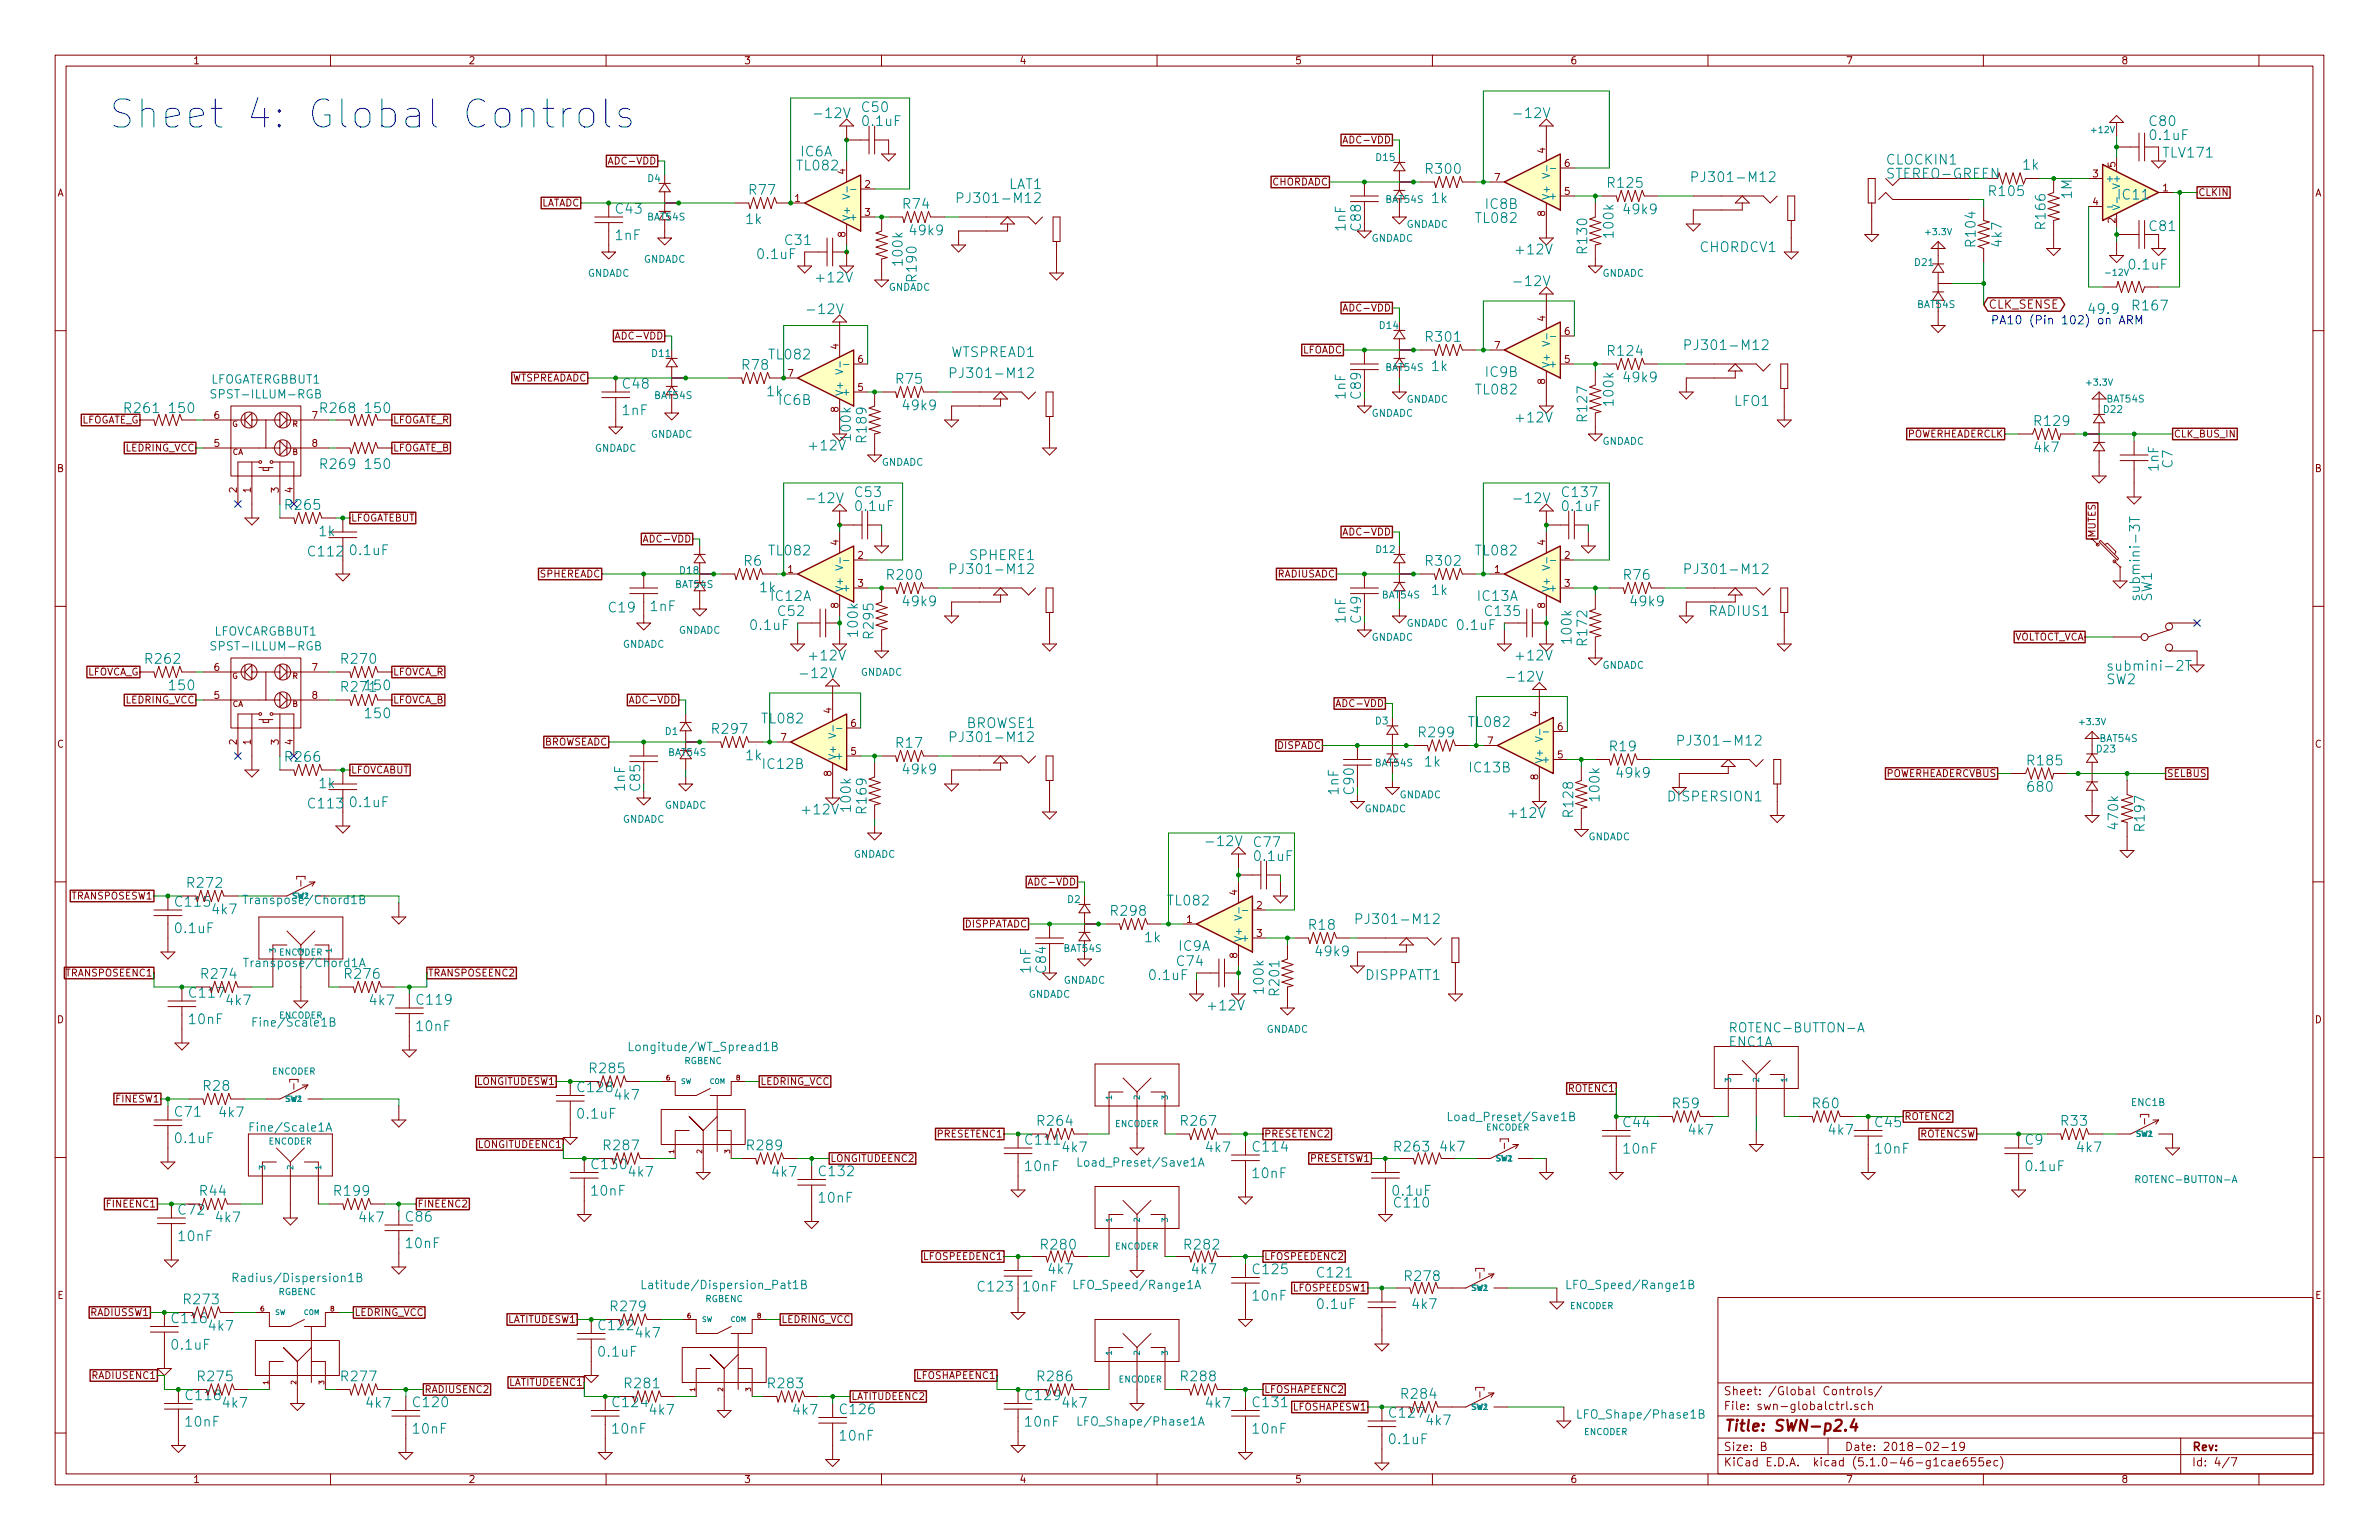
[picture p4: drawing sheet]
<svg xmlns="http://www.w3.org/2000/svg" width="432mm" height="279mm" viewBox="0 0 432 279" stroke-linecap="round" stroke-linejoin="round" font-family="sans-serif">
<defs><g id="words">
<text font-size="7.1" fill="#0000c2" x="19.7" y="23.3">Sheet 4: Global Controls</text>
<text font-size="2.8" fill="#840000" x="312.8" y="259.7">Title: SWN-p2.4</text>
<g font-size="2.5" fill="#008484">
<text x="148.3" y="21.4">-12V</text>
<text x="156.6" y="20.3">C50</text>
<text x="156.7" y="22.9">0.1uF</text>
<text x="275.3" y="21.4">-12V</text>
<text x="390.2" y="22.9">C80</text>
<text x="145.3" y="28.4">IC6A</text>
<text x="342.5" y="29.9">CLOCKIN1</text>
<text x="390.4" y="25.4">0.1uF</text>
<text x="392.8" y="28.6">TLV171</text>
<text x="136.1" y="35.4">R77</text>
<text x="144.8" y="30.9">TL082</text>
<text x="183.1" y="34.3">LAT1</text>
<text x="259" y="31.5">R300</text>
<text x="292" y="34.1">R125</text>
<text x="308.2" y="33">PJ301-M12</text>
<text x="361.2" y="35.6">R105</text>
<text x="367.2" y="30.8">1k</text>
<text x="111.9" y="38.8">C43</text>
<text x="135.4" y="40.7">1k</text>
<text x="164" y="37.9">R74</text>
<text x="174.9" y="36.9">PJ301-M12</text>
<text x="244.2" y="41.9" transform="rotate(-90 244.2 41.9)">1nF</text>
<text x="247" y="41.8" transform="rotate(-90 247 41.8)">C88</text>
<text x="259.9" y="36.9">1k</text>
<text x="268" y="40.5">TL082</text>
<text x="269.7" y="37.9">IC8B</text>
<text x="294.9" y="38.9">49k9</text>
<text x="371.3" y="41.4" transform="rotate(-90 371.3 41.4)">R166</text>
<text x="376.1" y="36" transform="rotate(-90 376.1 36)">1M</text>
<text x="384.6" y="36.2">IC11</text>
<text x="390.2" y="41.9">C81</text>
<text x="111.8" y="43.6">1nF</text>
<text x="137.7" y="47">0.1uF</text>
<text x="142.6" y="44.5">C31</text>
<text x="163.9" y="48" transform="rotate(-90 163.9 48)">100k</text>
<text x="165.4" y="42.7">49k9</text>
<text x="275.4" y="46.2">+12V</text>
<text x="288.1" y="45.8" transform="rotate(-90 288.1 45.8)">R130</text>
<text x="292.9" y="42.9" transform="rotate(-90 292.9 42.9)">100k</text>
<text x="308.6" y="45.7">CHORDCV1</text>
<text x="358.6" y="44.6" transform="rotate(-90 358.6 44.6)">R104</text>
<text x="363.4" y="44.7" transform="rotate(-90 363.4 44.7)">4k7</text>
<text x="148.4" y="51.3">+12V</text>
<text x="166.4" y="50.9" transform="rotate(-90 166.4 50.9)">R190</text>
<text x="275.3" y="51.9">-12V</text>
<text x="386.6" y="48.9">0.1uF</text>
<text x="147" y="57">-12V</text>
<text x="379.4" y="57">49.9</text>
<text x="387.3" y="56.3">R167</text>
<text x="139.8" y="65.2">TL082</text>
<text x="172.5" y="64.8">WTSPREAD1</text>
<text x="259" y="62">R301</text>
<text x="292" y="64.6">R124</text>
<text x="306.9" y="63.5">PJ301-M12</text>
<text x="113.1" y="70.5">C48</text>
<text x="134.8" y="67.1">R78</text>
<text x="139.2" y="71.9">1k</text>
<text x="162.7" y="69.6">R75</text>
<text x="173.6" y="68.6">PJ301-M12</text>
<text x="259.9" y="67.3">1k</text>
<text x="268" y="71.6">TL082</text>
<text x="269.7" y="68.4">IC9B</text>
<text x="294.9" y="69.4">49k9</text>
<text x="22.8" y="75">R261</text>
<text x="30.9" y="75">150</text>
<text x="58.3" y="75">R268</text>
<text x="66.5" y="75">150</text>
<text x="113" y="75.3">1nF</text>
<text x="141.4" y="73.5">IC6B</text>
<text x="164.1" y="74.4">49k9</text>
<text x="244.2" y="72.4" transform="rotate(-90 244.2 72.4)">1nF</text>
<text x="275.4" y="76.7">+12V</text>
<text x="288.1" y="76.3" transform="rotate(-90 288.1 76.3)">R127</text>
<text x="292.9" y="73.4" transform="rotate(-90 292.9 73.4)">100k</text>
<text x="314.8" y="73.7">LFO1</text>
<text x="369.5" y="77.3">R129</text>
<text x="147.1" y="81.7">+12V</text>
<text x="157.3" y="80.1" transform="rotate(-90 157.3 80.1)">R189</text>
<text x="369.4" y="82.1">4k7</text>
<text x="58.3" y="85.1">R269</text>
<text x="66.5" y="85.1">150</text>
<text x="391.8" y="85.4" transform="rotate(-90 391.8 85.4)">1nF</text>
<text x="394.4" y="84.9" transform="rotate(-90 394.4 84.9)">C7</text>
<text x="147" y="91.3">-12V</text>
<text x="155.3" y="90.2">C53</text>
<text x="155.4" y="92.7">0.1uF</text>
<text x="275.3" y="91.3">-12V</text>
<text x="283.7" y="92.7">0.1uF</text>
<text x="283.7" y="90.2">C137</text>
<text x="56.2" y="101">C112</text>
<text x="58" y="97.3">1k</text>
<text x="63.7" y="100.7">0.1uF</text>
<text x="139.8" y="100.8">TL082</text>
<text x="176.1" y="101.6">SPHERE1</text>
<text x="268" y="100.8">TL082</text>
<text x="135.1" y="102.7">R6</text>
<text x="138" y="107.5">1k</text>
<text x="161.2" y="105.2">R200</text>
<text x="173.6" y="104.2">PJ301-M12</text>
<text x="259" y="102.7">R302</text>
<text x="259.9" y="108">1k</text>
<text x="294.8" y="105.2">R76</text>
<text x="306.9" y="104.2">PJ301-M12</text>
<text x="388.4" y="108" transform="rotate(-90 388.4 108)">submini-3T</text>
<text x="110.6" y="111.1">C19</text>
<text x="118.1" y="110.9">1nF</text>
<text x="140" y="109">IC12A</text>
<text x="141.3" y="111.8">C52</text>
<text x="164.1" y="110">49k9</text>
<text x="244.2" y="113" transform="rotate(-90 244.2 113)">1nF</text>
<text x="268.3" y="109">IC13A</text>
<text x="269.8" y="111.8">C135</text>
<text x="296.2" y="110">49k9</text>
<text x="310.2" y="111.8">RADIUS1</text>
<text x="390.6" y="109.1" transform="rotate(-90 390.6 109.1)">SW1</text>
<text x="136.4" y="114.3">0.1uF</text>
<text x="147.1" y="119.8">+12V</text>
<text x="155.7" y="115.3" transform="rotate(-90 155.7 115.3)">100k</text>
<text x="158.6" y="115.6" transform="rotate(-90 158.6 115.6)">R295</text>
<text x="264.7" y="114.3">0.1uF</text>
<text x="275.4" y="119.8">+12V</text>
<text x="285.3" y="116.5" transform="rotate(-90 285.3 116.5)">100k</text>
<text x="288.1" y="116.9" transform="rotate(-90 288.1 116.9)">R172</text>
<text x="26.6" y="120.4">R262</text>
<text x="30.9" y="125.2">150</text>
<text x="62.2" y="120.4">R270</text>
<text x="62.2" y="125.5">R271</text>
<text x="66.5" y="125.2">150</text>
<text x="145.8" y="123">-12V</text>
<text x="274" y="123.7">-12V</text>
<text x="382.3" y="124.2">SW2</text>
<text x="383.5" y="121.7">submini-2T</text>
<text x="66.5" y="130.3">150</text>
<text x="138.5" y="131.3">TL082</text>
<text x="266.8" y="131.9">TL082</text>
<text x="129.5" y="133.1">R297</text>
<text x="135.4" y="137.9">1k</text>
<text x="162.7" y="135.7">R17</text>
<text x="173.6" y="134.6">PJ301-M12</text>
<text x="175.4" y="132.1">BROWSE1</text>
<text x="257.7" y="133.8">R299</text>
<text x="292.3" y="136.3">R19</text>
<text x="305.7" y="135.3">PJ301-M12</text>
<text x="58" y="143">1k</text>
<text x="113.4" y="143.5" transform="rotate(-90 113.4 143.5)">1nF</text>
<text x="138.6" y="139.5">IC12B</text>
<text x="164.1" y="140.5">49k9</text>
<text x="258.6" y="139.1">1k</text>
<text x="266.9" y="140.2">IC13B</text>
<text x="293.6" y="141.1">49k9</text>
<text x="368.2" y="138.9">R185</text>
<text x="368.2" y="143.7">680</text>
<text x="56.2" y="146.7">C113</text>
<text x="63.7" y="146.5">0.1uF</text>
<text x="145.9" y="147.8">+12V</text>
<text x="154.5" y="147" transform="rotate(-90 154.5 147)">100k</text>
<text x="157.3" y="147.4" transform="rotate(-90 157.3 147.4)">R169</text>
<text x="243" y="144.1" transform="rotate(-90 243 144.1)">1nF</text>
<text x="274.1" y="148.4">+12V</text>
<text x="285.6" y="148" transform="rotate(-90 285.6 148)">R128</text>
<text x="290.3" y="145.1" transform="rotate(-90 290.3 145.1)">100k</text>
<text x="302.9" y="145.4">DISPERSION1</text>
<text x="219.4" y="153.5">-12V</text>
<text x="227.7" y="153.7">C77</text>
<text x="384.5" y="150.2" transform="rotate(-90 384.5 150.2)">470k</text>
<text x="389.3" y="150.6" transform="rotate(-90 389.3 150.6)">R197</text>
<text x="34.2" y="161.1">R272</text>
<text x="227.8" y="156.2">0.1uF</text>
<text x="38.7" y="165.9">4k7</text>
<text x="201.9" y="166.2">R298</text>
<text x="212.1" y="164.3">TL082</text>
<text x="247.2" y="167.7">PJ301-M12</text>
<text x="32" y="169.3">0.1uF</text>
<text x="207.8" y="171">1k</text>
<text x="213.9" y="172.5">IC9A</text>
<text x="237.7" y="168.7">R18</text>
<text x="239" y="173.5">49k9</text>
<text x="36.8" y="177.6">R274</text>
<text x="62.8" y="177.6">R276</text>
<text x="187.1" y="176.5" transform="rotate(-90 187.1 176.5)">1nF</text>
<text x="189.9" y="176.4" transform="rotate(-90 189.9 176.4)">C84</text>
<text x="208.8" y="177.8">0.1uF</text>
<text x="213.7" y="175.3">C74</text>
<text x="247.9" y="177.8">DISPPATT1</text>
<text x="34.4" y="185.8">10nF</text>
<text x="41.2" y="182.4">4k7</text>
<text x="67.2" y="182.4">4k7</text>
<text x="75.8" y="182.3">C119</text>
<text x="219.5" y="183.3">+12V</text>
<text x="229.4" y="180" transform="rotate(-90 229.4 180)">100k</text>
<text x="232.2" y="180.4" transform="rotate(-90 232.2 180.4)">R201</text>
<text x="75.7" y="187.1">10nF</text>
<text x="37" y="197.9">R28</text>
<text x="107.2" y="194.7">R285</text>
<text x="31.9" y="202.6">C71</text>
<text x="39.9" y="202.7">4k7</text>
<text x="105" y="203">0.1uF</text>
<text x="111.7" y="199.5">4k7</text>
<text x="303.7" y="201.1">R59</text>
<text x="329.1" y="201.1">R60</text>
<text x="32" y="207.4">0.1uF</text>
<text x="109.8" y="208.7">R287</text>
<text x="135.8" y="208.7">R289</text>
<text x="188.5" y="204.3">R264</text>
<text x="193" y="209.1">4k7</text>
<text x="214.6" y="204.3">R267</text>
<text x="219" y="209.1">4k7</text>
<text x="227.6" y="209">C114</text>
<text x="253.3" y="208.9">R263</text>
<text x="261.5" y="208.9">4k7</text>
<text x="294.7" y="204.5">C44</text>
<text x="294.8" y="209.3">10nF</text>
<text x="306.6" y="205.9">4k7</text>
<text x="332" y="205.9">4k7</text>
<text x="340.5" y="204.5">C45</text>
<text x="340.5" y="209.3">10nF</text>
<text x="367.6" y="207.7">C9</text>
<text x="374.2" y="204.3">R33</text>
<text x="377.1" y="209.1">4k7</text>
<text x="114.2" y="213.5">4k7</text>
<text x="140.3" y="213.5">4k7</text>
<text x="148.9" y="213.4">C132</text>
<text x="186.2" y="212.5">10nF</text>
<text x="227.5" y="213.8">10nF</text>
<text x="367.9" y="212.5">0.1uF</text>
<text x="36.4" y="217">R44</text>
<text x="39.3" y="221.8">4k7</text>
<text x="60.9" y="217">R199</text>
<text x="65.3" y="221.8">4k7</text>
<text x="73.8" y="221.7">C86</text>
<text x="107.4" y="216.9">10nF</text>
<text x="148.7" y="218.2">10nF</text>
<text x="253" y="216.9">0.1uF</text>
<text x="253.3" y="219.1">C110</text>
<text x="32.5" y="225.2">10nF</text>
<text x="73.8" y="226.5">10nF</text>
<text x="189.2" y="226.7">R280</text>
<text x="215.2" y="226.7">R282</text>
<text x="190.4" y="231.2">4k7</text>
<text x="216.5" y="231.2">4k7</text>
<text x="227.6" y="231.2">C125</text>
<text x="239.3" y="231.8">C121</text>
<text x="255.2" y="232.4">R278</text>
<text x="33.6" y="236.7">R273</text>
<text x="111" y="237.9">R279</text>
<text x="177.7" y="234.3">C123</text>
<text x="185.8" y="234.3">10nF</text>
<text x="227.5" y="236">10nF</text>
<text x="239.3" y="237.5">0.1uF</text>
<text x="256.5" y="237.5">4k7</text>
<text x="31.3" y="244.9">0.1uF</text>
<text x="38" y="241.5">4k7</text>
<text x="115.5" y="242.7">4k7</text>
<text x="36.1" y="250.6">R275</text>
<text x="62.2" y="250.6">R277</text>
<text x="108.8" y="246.2">0.1uF</text>
<text x="113.6" y="251.9">R281</text>
<text x="139.6" y="251.9">R283</text>
<text x="188.5" y="250.6">R286</text>
<text x="214.6" y="250.6">R288</text>
<text x="40.6" y="255.4">4k7</text>
<text x="66.6" y="255.4">4k7</text>
<text x="75.2" y="255.3">C120</text>
<text x="118" y="256.7">4k7</text>
<text x="144.1" y="256.7">4k7</text>
<text x="152.7" y="256.6">C126</text>
<text x="193" y="255.4">4k7</text>
<text x="219" y="255.4">4k7</text>
<text x="227.6" y="255.3">C131</text>
<text x="254.6" y="253.8">R284</text>
<text x="33.8" y="258.9">10nF</text>
<text x="75.1" y="260.1">10nF</text>
<text x="111.3" y="260.1">10nF</text>
<text x="152.5" y="261.4">10nF</text>
<text x="186.2" y="258.9">10nF</text>
<text x="227.5" y="260.1">10nF</text>
<text x="252.3" y="262">0.1uF</text>
<text x="259" y="258.6">4k7</text>
</g>
<g font-size="2.5" fill="#008400">
<text x="342.8" y="32.4">STEREO-GREEN</text>
<text x="247" y="72.3" transform="rotate(-90 247 72.3)">C89</text>
<text x="247" y="112.9" transform="rotate(-90 247 112.9)">C49</text>
<text x="116.2" y="143.4" transform="rotate(-90 116.2 143.4)">C85</text>
<text x="245.8" y="144" transform="rotate(-90 245.8 144)">C90</text>
</g>
<g font-size="2.5" fill="#840000">
<text x="154.5" y="79.7" transform="rotate(-90 154.5 79.7)">100k</text>
<text x="32" y="164.5">C115</text>
<text x="34.6" y="181">C117</text>
<text x="105.1" y="198.2">C128</text>
<text x="186.3" y="207.7">C111</text>
<text x="107.6" y="212.1">C130</text>
<text x="32.5" y="220.4">C72</text>
<text x="31.4" y="240.1">C116</text>
<text x="108.9" y="241.4">C122</text>
<text x="33.9" y="254.1">C118</text>
<text x="111.4" y="255.3">C124</text>
<text x="186.3" y="254.1">C129</text>
<text x="252.4" y="257.2">C127</text>
</g>
<g font-size="2.5" fill="#000084">
<text x="52" y="92.5">R265</text>
<text x="52" y="138.2">R266</text>
</g>
<g font-size="2.3" fill="#008484">
<text x="313.8" y="189.9">ENC1A</text>
<text x="314.7" y="187.3">ROTENC-BUTTON-A</text>
</g>
<g font-size="2.1" fill="#840000">
<text x="360.9" y="56">CLK_SENSE</text>
<text x="312.8" y="255.8">File: swn-globalctrl.sch</text>
<text x="312.8" y="253.1">Sheet: /Global Controls/</text>
<text x="312.8" y="263.2">Size: B</text>
<text x="334.8" y="263.2">Date: 2018-02-19</text>
<text x="397.8" y="263.2">Rev:</text>
<text x="312.8" y="266">KiCad E.D.A. kicad (5.1.0-46-g1cae655ec)</text>
<text x="397.8" y="266">Id: 4/7</text>
</g>
<text font-size="2.1" fill="#0000c2" x="361.3" y="58.9">PA10 (Pin 102) on ARM</text>
<g font-size="2.1" fill="#008484">
<text x="38.1" y="69.6">LFOGATERGBBUT1</text>
<text x="39.2" y="72.3">SPST-ILLUM-RGB</text>
<text x="38.8" y="115.3">LFOVCARGBBUT1</text>
<text x="39.2" y="118">SPST-ILLUM-RGB</text>
<text x="45.1" y="164">Transpose/Chord1B</text>
<text x="45.1" y="175.5">Transpose/Chord1A</text>
<text x="46.7" y="186.3">Fine/Scale1B</text>
<text x="115" y="190.7">Longitude/WT_Spread1B</text>
<text x="263.8" y="203.4">Load_Preset/Save1B</text>
<text x="46.1" y="205.3">Fine/Scale1A</text>
<text x="196.5" y="211.7">Load_Preset/Save1A</text>
<text x="43.3" y="232.6">Radius/Dispersion1B</text>
<text x="118" y="233.9">Latitude/Dispersion_Pat1B</text>
<text x="195.6" y="233.9">LFO_Speed/Range1A</text>
<text x="285.1" y="233.9">LFO_Speed/Range1B</text>
<text x="287.1" y="257.4">LFO_Shape/Phase1B</text>
<text x="196.3" y="258.6">LFO_Shape/Phase1A</text>
</g>
<g font-size="1.8" fill="#840000">
<text x="35" y="11.6">1</text>
<text x="85" y="11.6">2</text>
<text x="135" y="11.6">3</text>
<text x="185" y="11.6">4</text>
<text x="235" y="11.6">5</text>
<text x="285" y="11.6">6</text>
<text x="335" y="11.6">7</text>
<text x="385" y="11.6">8</text>
<text x="111" y="29.8">ADC-VDD</text>
<text x="244.4" y="26">ADC-VDD</text>
<text x="280.5" y="27.8" transform="rotate(-90 280.5 27.8)">4</text>
<text x="10.4" y="35.6">A</text>
<text x="153.5" y="31.6" transform="rotate(-90 153.5 31.6)">4</text>
<text x="157" y="34.1">2</text>
<text x="230.8" y="33.7">CHORDADC</text>
<text x="271.3" y="32.8">7</text>
<text x="284" y="35.4">5</text>
<text x="284" y="30.3">6</text>
<text x="379.9" y="32.2">3</text>
<text x="384" y="30.3" transform="rotate(-90 384 30.3)">5</text>
<text x="392.6" y="34.7">1</text>
<text x="399" y="35.6">CLKIN</text>
<text x="420.2" y="35.6">A</text>
<text x="97.9" y="37.5">LATADC</text>
<text x="144.3" y="36.6">1</text>
<text x="157" y="39.2">3</text>
<text x="280.5" y="39.2" transform="rotate(-90 280.5 39.2)">8</text>
<text x="379.9" y="37.3">4</text>
<text x="384" y="40.5" transform="rotate(-90 384 40.5)">2</text>
<text x="153.5" y="43" transform="rotate(-90 153.5 43)">8</text>
<text x="244.4" y="56.5">ADC-VDD</text>
<text x="280.5" y="58.3" transform="rotate(-90 280.5 58.3)">4</text>
<text x="112.3" y="61.6">ADC-VDD</text>
<text x="152.2" y="63.3" transform="rotate(-90 152.2 63.3)">4</text>
<text x="155.7" y="65.8">6</text>
<text x="236.3" y="64.1">LFOADC</text>
<text x="271.3" y="63.3">7</text>
<text x="284" y="65.8">5</text>
<text x="284" y="60.8">6</text>
<text x="92.5" y="69.2">WTSPREADADC</text>
<text x="143" y="68.4">7</text>
<text x="155.7" y="70.9">5</text>
<text x="280.5" y="69.7" transform="rotate(-90 280.5 69.7)">8</text>
<text x="14.4" y="76.8">LFOGATE_G</text>
<text x="38.9" y="76">6</text>
<text x="56.7" y="76">7</text>
<text x="71.3" y="76.8">LFOGATE_R</text>
<text x="152.2" y="74.8" transform="rotate(-90 152.2 74.8)">8</text>
<text x="22.7" y="81.9">LEDRING_VCC</text>
<text x="38.9" y="81.1">5</text>
<text x="56.7" y="81.1">8</text>
<text x="71.3" y="81.9">LFOGATE_B</text>
<text x="345.9" y="79.4">POWERHEADERCLK</text>
<text x="394.5" y="79.4">CLK_BUS_IN</text>
<text x="10.4" y="85.6">B</text>
<text x="43" y="89.4" transform="rotate(-90 43 89.4)">2</text>
<text x="45.5" y="89.4" transform="rotate(-90 45.5 89.4)">1</text>
<text x="50.6" y="89.4" transform="rotate(-90 50.6 89.4)">3</text>
<text x="53.1" y="89.4" transform="rotate(-90 53.1 89.4)">4</text>
<text x="420.2" y="85.6">B</text>
<text x="63.7" y="94.6">LFOGATEBUT</text>
<text x="117.4" y="98.4">ADC-VDD</text>
<text x="152.2" y="98.9" transform="rotate(-90 152.2 98.9)">4</text>
<text x="155.7" y="101.4">2</text>
<text x="244.4" y="97.2">ADC-VDD</text>
<text x="280.5" y="98.9" transform="rotate(-90 280.5 98.9)">4</text>
<text x="284" y="101.4">2</text>
<text x="380.4" y="97.6" transform="rotate(-90 380.4 97.6)">MUTES</text>
<text x="97.9" y="104.8">SPHEREADC</text>
<text x="143" y="103.9">1</text>
<text x="155.7" y="106.5">3</text>
<text x="231.7" y="104.8">RADIUSADC</text>
<text x="271.3" y="103.9">1</text>
<text x="284" y="106.5">3</text>
<text x="152.2" y="110.3" transform="rotate(-90 152.2 110.3)">8</text>
<text x="280.5" y="110.3" transform="rotate(-90 280.5 110.3)">8</text>
<text x="365.1" y="116.2">VOLTOCT_VCA</text>
<text x="15.6" y="122.6">LFOVCA_G</text>
<text x="38.9" y="121.7">6</text>
<text x="56.7" y="121.7">7</text>
<text x="71.3" y="122.6">LFOVCA_R</text>
<text x="22.7" y="127.6">LEDRING_VCC</text>
<text x="38.9" y="126.8">5</text>
<text x="56.7" y="126.8">8</text>
<text x="71.3" y="127.6">LFOVCA_B</text>
<text x="114.8" y="127.6">ADC-VDD</text>
<text x="150.9" y="129.4" transform="rotate(-90 150.9 129.4)">4</text>
<text x="154.5" y="131.9">6</text>
<text x="243.1" y="128.3">ADC-VDD</text>
<text x="279.2" y="130" transform="rotate(-90 279.2 130)">4</text>
<text x="10.4" y="135.6">C</text>
<text x="43" y="135.1" transform="rotate(-90 43 135.1)">2</text>
<text x="45.5" y="135.1" transform="rotate(-90 45.5 135.1)">1</text>
<text x="50.6" y="135.1" transform="rotate(-90 50.6 135.1)">3</text>
<text x="53.1" y="135.1" transform="rotate(-90 53.1 135.1)">4</text>
<text x="98.5" y="135.3">BROWSEADC</text>
<text x="141.8" y="134.4">7</text>
<text x="154.5" y="137">5</text>
<text x="231.9" y="135.9">DISPADC</text>
<text x="270" y="135.1">7</text>
<text x="282.7" y="137.6">5</text>
<text x="282.7" y="132.5">6</text>
<text x="420.2" y="135.6">C</text>
<text x="63.7" y="140.3">LFOVCABUT</text>
<text x="150.9" y="140.8" transform="rotate(-90 150.9 140.8)">8</text>
<text x="279.2" y="141.5" transform="rotate(-90 279.2 141.5)">8</text>
<text x="342" y="141">POWERHEADERCVBUS</text>
<text x="393.3" y="141">SELBUS</text>
<text x="187.2" y="160.7">ADC-VDD</text>
<text x="12.9" y="163.2">TRANSPOSESW1</text>
<text x="215.4" y="167.4">1</text>
<text x="224.6" y="162.4" transform="rotate(-90 224.6 162.4)">4</text>
<text x="228.1" y="164.9">2</text>
<text x="175" y="168.3">DISPPATADC</text>
<text x="224.6" y="173.8" transform="rotate(-90 224.6 173.8)">8</text>
<text x="228.1" y="170">3</text>
<text x="12" y="177.2">TRANSPOSEENC1</text>
<text x="77.7" y="177.2">TRANSPOSEENC2</text>
<text x="10.4" y="185.6">D</text>
<text x="420.2" y="185.6">D</text>
<text x="86.5" y="196.8">LONGITUDESW1</text>
<text x="138" y="196.8">LEDRING_VCC</text>
<text x="21.1" y="200">FINESW1</text>
<text x="284.7" y="198.1">ROTENC1</text>
<text x="345.6" y="203.2">ROTENC2</text>
<text x="86.9" y="208.3">LONGITUDEENC1</text>
<text x="170.3" y="206.4">PRESETENC1</text>
<text x="229.4" y="206.4">PRESETENC2</text>
<text x="348.3" y="206.4">ROTENCSW</text>
<text x="150.7" y="210.8">LONGITUDEENC2</text>
<text x="237.8" y="210.8">PRESETSW1</text>
<text x="19.6" y="219.1">FINEENC1</text>
<text x="75.8" y="219.1">FINEENC2</text>
<text x="167.8" y="228.6">LFOSPEEDENC1</text>
<text x="229.4" y="228.6">LFOSPEEDENC2</text>
<text x="10.4" y="235.6">E</text>
<text x="16.5" y="238.8">RADIUSSW1</text>
<text x="64.3" y="238.8">LEDRING_VCC</text>
<text x="234.7" y="234.3">LFOSPEEDSW1</text>
<text x="420.2" y="235.6">E</text>
<text x="92" y="240">LATITUDESW1</text>
<text x="141.8" y="240">LEDRING_VCC</text>
<text x="16.9" y="250.2">RADIUSENC1</text>
<text x="92.4" y="251.5">LATITUDEENC1</text>
<text x="166.4" y="250.2">LFOSHAPEENC1</text>
<text x="77" y="252.7">RADIUSENC2</text>
<text x="154.5" y="254">LATITUDEENC2</text>
<text x="229.4" y="252.7">LFOSHAPEENC2</text>
<text x="234.6" y="255.9">LFOSHAPESW1</text>
<text x="35" y="269">1</text>
<text x="85" y="269">2</text>
<text x="135" y="269">3</text>
<text x="185" y="269">4</text>
<text x="235" y="269">5</text>
<text x="285" y="269">6</text>
<text x="335" y="269">7</text>
<text x="385" y="269">8</text>
</g>
<g font-size="1.8" fill="#008484">
<text x="249.8" y="29.2">D15</text>
<text x="117.6" y="33">D4</text>
<text x="382.1" y="33">+</text>
<text x="384.8" y="33.8" transform="rotate(-90 384.8 33.8)">V+</text>
<text x="117.6" y="40">BAT54S</text>
<text x="154.3" y="40.1" transform="rotate(-90 154.3 40.1)">V+</text>
<text x="154.7" y="40">+</text>
<text x="251.5" y="36.8">BAT54S</text>
<text x="255.2" y="41.3">GNDADC</text>
<text x="281.3" y="36.3" transform="rotate(-90 281.3 36.3)">V+</text>
<text x="281.7" y="36.2">+</text>
<text x="116.8" y="47.7">GNDADC</text>
<text x="248.8" y="43.9">GNDADC</text>
<text x="106.6" y="50.2">GNDADC</text>
<text x="161.2" y="52.8">GNDADC</text>
<text x="290.8" y="50.2">GNDADC</text>
<text x="347.6" y="48.3">D21</text>
<text x="250.5" y="59.7">D14</text>
<text x="348.1" y="55.9">BAT54S</text>
<text x="118.4" y="64.8">D11</text>
<text x="153" y="71.9" transform="rotate(-90 153 71.9)">V+</text>
<text x="153.4" y="71.8">+</text>
<text x="251.5" y="67.3">BAT54S</text>
<text x="281.3" y="66.8" transform="rotate(-90 281.3 66.8)">V+</text>
<text x="281.7" y="66.7">+</text>
<text x="118.8" y="72.4">BAT54S</text>
<text x="248.8" y="75.6">GNDADC</text>
<text x="255.2" y="73.1">GNDADC</text>
<text x="381.9" y="74.9">D22</text>
<text x="382.4" y="73">BAT54S</text>
<text x="107.9" y="82">GNDADC</text>
<text x="118" y="79.4">GNDADC</text>
<text x="290.8" y="80.7">GNDADC</text>
<text x="159.9" y="84.5">GNDADC</text>
<text x="249.8" y="100.3">D12</text>
<text x="122.6" y="106.7">BAT54S</text>
<text x="123.5" y="104.1">D18</text>
<text x="153" y="107.4" transform="rotate(-90 153 107.4)">V+</text>
<text x="153.4" y="107.3">+</text>
<text x="281.3" y="107.4" transform="rotate(-90 281.3 107.4)">V+</text>
<text x="281.7" y="107.3">+</text>
<text x="250.9" y="108.6">BAT54S</text>
<text x="255.2" y="113.7">GNDADC</text>
<text x="113" y="117.5">GNDADC</text>
<text x="123.1" y="115">GNDADC</text>
<text x="248.8" y="116.3">GNDADC</text>
<text x="156.1" y="122.6">GNDADC</text>
<text x="290.8" y="121.3">GNDADC</text>
<text x="249.7" y="131.4">D3</text>
<text x="120.8" y="133.3">D1</text>
<text x="121.4" y="137.2">BAT54S</text>
<text x="151.8" y="137.9" transform="rotate(-90 151.8 137.9)">V+</text>
<text x="152.1" y="137.8">+</text>
<text x="380.6" y="136.5">D23</text>
<text x="381.2" y="134.6">BAT54S</text>
<text x="249.6" y="139.1">BAT54S</text>
<text x="280" y="138.6" transform="rotate(-90 280 138.6)">V+</text>
<text x="280.4" y="138.4">+</text>
<text x="113" y="149.3">GNDADC</text>
<text x="120.6" y="146.7">GNDADC</text>
<text x="247.6" y="147.4">GNDADC</text>
<text x="253.9" y="144.8">GNDADC</text>
<text x="154.9" y="155.6">GNDADC</text>
<text x="288.2" y="152.5">GNDADC</text>
<text x="193.8" y="163.8">D2</text>
<text x="193.1" y="172.7">BAT54S</text>
<text x="225.4" y="170.9" transform="rotate(-90 225.4 170.9)">V+</text>
<text x="225.8" y="170.8">+</text>
<text x="193" y="178.5">GNDADC</text>
<text x="186.6" y="181">GNDADC</text>
<text x="229.8" y="187.4">GNDADC</text>
<text x="386.9" y="200.7">ENC1B</text>
<text x="388.1" y="214.6">ROTENC-BUTTON-A</text>
</g>
<g font-size="1.6" fill="#008484">
<text x="379.8" y="24.1">+12V</text>
<text x="349.7" y="42.6">+3.3V</text>
<text x="382.5" y="50">-12V</text>
<text x="378.9" y="70">+3.3V</text>
<text x="377.6" y="131.5">+3.3V</text>
<text x="50.6" y="173.4">ENCODER</text>
<text x="50.6" y="184.8">ENCODER</text>
<text x="49.4" y="194.9">ENCODER</text>
<text x="124.2" y="193">RGBENC</text>
<text x="48.7" y="207.6">ENCODER</text>
<text x="202.4" y="204.5">ENCODER</text>
<text x="269.7" y="205.1">ENCODER</text>
<text x="202.4" y="226.7">ENCODER</text>
<text x="50.5" y="234.9">RGBENC</text>
<text x="128" y="236.2">RGBENC</text>
<text x="285" y="237.5">ENCODER</text>
<text x="203" y="250.8">ENCODER</text>
<text x="287.5" y="260.3">ENCODER</text>
</g>
<g font-size="1.4" fill="#840000">
<text x="42.1" y="77.4">G</text>
<text x="53.1" y="77.4">R</text>
<text x="42.2" y="82.5">CA</text>
<text x="53.1" y="82.5">B</text>
<text x="42.1" y="123.2">G</text>
<text x="53.1" y="123.2">R</text>
<text x="42.2" y="128.2">CA</text>
<text x="53.1" y="128.2">B</text>
</g>
<g font-size="1.4" fill="#008484">
<text x="53.1" y="163.1">SW2</text>
<text x="55.4" y="163.1">1</text>
<text x="50" y="173" transform="rotate(-90 50 173)">3</text>
<text x="55.1" y="173" transform="rotate(-90 55.1 173)">2</text>
<text x="60.2" y="173" transform="rotate(-90 60.2 173)">1</text>
<text x="314.2" y="196.5" transform="rotate(-90 314.2 196.5)">3</text>
<text x="319.3" y="196.5" transform="rotate(-90 319.3 196.5)">2</text>
<text x="324.4" y="196.5" transform="rotate(-90 324.4 196.5)">1</text>
<text x="51.8" y="199.9">SW2</text>
<text x="54.1" y="199.9">1</text>
<text x="201.8" y="199.6" transform="rotate(-90 201.8 199.6)">1</text>
<text x="206.9" y="199.6" transform="rotate(-90 206.9 199.6)">2</text>
<text x="212" y="199.6" transform="rotate(-90 212 199.6)">3</text>
<text x="387.7" y="206.2">SW2</text>
<text x="390" y="206.2">1</text>
<text x="48.1" y="212.3" transform="rotate(-90 48.1 212.3)">3</text>
<text x="53.2" y="212.3" transform="rotate(-90 53.2 212.3)">2</text>
<text x="58.3" y="212.3" transform="rotate(-90 58.3 212.3)">1</text>
<text x="271.5" y="210.7">SW2</text>
<text x="273.8" y="210.7">1</text>
<text x="201.8" y="221.9" transform="rotate(-90 201.8 221.9)">1</text>
<text x="206.9" y="221.9" transform="rotate(-90 206.9 221.9)">2</text>
<text x="212" y="221.9" transform="rotate(-90 212 221.9)">3</text>
<text x="267.1" y="234.2">SW2</text>
<text x="269.4" y="234.2">1</text>
<text x="201.8" y="246" transform="rotate(-90 201.8 246)">1</text>
<text x="206.9" y="246" transform="rotate(-90 206.9 246)">2</text>
<text x="212" y="246" transform="rotate(-90 212 246)">3</text>
<text x="267.1" y="255.8">SW2</text>
<text x="269.4" y="255.8">1</text>
</g>
<g font-size="1.2" fill="#840000">
<text x="121" y="196">6</text>
<text x="133.7" y="196">8</text>
<text x="122.4" y="209.2" transform="rotate(-90 122.4 209.2)">1</text>
<text x="127.4" y="209.2" transform="rotate(-90 127.4 209.2)">2</text>
<text x="132.5" y="209.2" transform="rotate(-90 132.5 209.2)">3</text>
<text x="47.3" y="237.9">6</text>
<text x="60" y="237.9">8</text>
<text x="124.8" y="239.2">6</text>
<text x="137.5" y="239.2">8</text>
<text x="48.7" y="251.2" transform="rotate(-90 48.7 251.2)">1</text>
<text x="53.8" y="251.2" transform="rotate(-90 53.8 251.2)">2</text>
<text x="58.9" y="251.2" transform="rotate(-90 58.9 251.2)">3</text>
<text x="126.2" y="252.4" transform="rotate(-90 126.2 252.4)">1</text>
<text x="131.2" y="252.4" transform="rotate(-90 131.2 252.4)">2</text>
<text x="136.3" y="252.4" transform="rotate(-90 136.3 252.4)">3</text>
</g>
<g font-size="1.2" fill="#008484">
<text x="123.6" y="196.6">SW</text>
<text x="128.8" y="196.6">COM</text>
<text x="49.9" y="238.6">SW</text>
<text x="55.1" y="238.6">COM</text>
<text x="127.4" y="239.8">SW</text>
<text x="132.6" y="239.8">COM</text>
</g>
</g></defs>
<g fill="none" stroke="#840000" stroke-width=".18">
<path d="M10 10h411.8v259.4h-411.8zM12 12h407.8v255.4h-407.8zM60 10v2M110 10v2M160 10v2M210 10v2M260 10v2M310 10v2M360 10v2M410 10v2M107.9 39.4h5.1M110.4 29.8l.4-1.3 .5 1.3"/>
<path d="M110.5 36.8v2.6M119.6 33.3h2.1M120.6 39.9v3.3h1.3l-1.3 1.3-1.2-1.3h1.2M120.6 33.3l1.1 1.5h-2.1zM120.6 31.8v1.5M120.6 34.8v3.6M120.6 36.8h2.6M133.3 36.8h2.6l.2 1 .7-2 .6 2 .6-2 .7 2 .6-2 .7 2 .6-2 .4 1h5M153.7 22.9v2.5h4M153.7 29.2v3.8M153.7 21.6l1.2 1.3h-2.5zM156.2 39.4h2.5"/>
<path d="M156.2 34.3h2.5M157.7 22.9v5M158.7 22.9v5M158.7 25.4h2.6v2.5M160 39.4v2.5l-1 .4 2 .6-2 .7 2 .6-2 .6 2 .7-2 .6 2 .6-1 .3v3.8h1.3l-1.3 1.3-1.3-1.3h1.3M160 27.9h2.6l-1.3 1.3zM161.3 39.4h2.5l.3 1 .6-2 .7 2 .6-2 .6 2 .7-2 .6 2 .6-2 .4 1h2.5M174 39.4h12.7l1.3 1.2 1.2-1.2M182.9 39.4l1.2 1.2h-2.5zM191.1 39.4h1.3v4.4h-1.3zM243.8 26l.4-1.3 .4 1.3M245.1 35.6h5.1"/>
<path d="M245.1 36.6h5.1M247.6 33v2.6M253 34.5h2M253 29.5h2M254 36.1v3.3h1.3l-1.3 1.2-1.3-1.2h1.3M254 27.9v1.6M254 31v3.5M254 34.5l1 1.6M254 29.5l1 1.5h-2zM254 34.5l-1 1.6M254 33h2.5M257.8 33h2.5l.3 1 .6-2 .7 2 .6-2 .6 2 .7-2 .6 2 .6-2 .4 1h2.6"/>
<path d="M270.5 33h2.5M280.7 22.9v6.3M280.7 36.8v6.4M280.7 21.6l1.2 1.3h-2.5zM283.2 35.6h2.5M283.2 30.5h2.5M289.6 36.8v2.6l-1.1 .4 2.1 .6-2.1 .6 2.1 .7-2.1 .6 2.1 .6-2.1 .7 2.1 .6-1 .3v3.8h1.2l-1.2 1.2-1.3-1.2h1.3M290.8 35.6h2.6l.2 1 .7-2.1 .6 2.1 .6-2.1 .7 2.1 .6-2.1 .6 2.1 .7-2.1 .3 1.1h2.6M307.3 35.6h12.7l1.3 1.2 1.3-1.2M315 36.8l1.2-1.2 1.3 1.2zM316.2 36.8v1.3h-8.9v2.5M324.5 35.6h1.3v4.4h-1.3z"/>
<path d="M339.1 32.4h1.3v4.4h-1.3zM339.7 36.8v5.7M341 36.2l1.3-1.3 1.2 1.3h14M342.3 32.4l1.2 1.3 1.3-1.3M352.4 32.4h5.1M360 37.5v2.5l1.1 .3-2.1 .6 2.1 .6-2.1 .7 2.1 .6-2.1 .6 2.1 .7-2.1 .6 1 .4v2.5M362.8 31.4l.7 2 .6-2 .6 2 .7-2 .6 2 .6-2 .7 2 .4-1h2.5M372.7 32.4v2.5l-1 .4 2.1 .6-2.1 .7 2.1 .6-2.1 .6 2.1 .7-2.1 .6 2.1 .7-1.1 .2v5.1M379.1 32.4h2.5M379.1 37.5h2.5M384.2 21l1.2 1.2h-2.5zM384.2 22.2v2.6"/>
<path d="M384.2 28.6v2.5M384.2 38.7v2.6M384.2 26.7h4M388.2 24.1v5.1M389.3 24.1v5.1M389.3 26.7h2.5v2.5M390.5 29.2h2.6l-1.3 1.3zM391.8 34.9h2.5M10 60h2M107.9 40.4h5.1M110.5 40.4v5.3h1.3l-1.3 1.3-1.3-1.3h1.3M144.8 48.3h2.5l-1.3 1.2z"/>
<path d="M150.1 45.7h-4.1v2.6M150.1 43.2v5.1M151.1 45.7h2.6v2.6M151.1 43.2v5.1M152.4 58.4v6.4M152.4 48.3h2.5l-1.2 1.2zM152.4 57.2l1.3 1.2h-2.6zM153.7 40.6v3.9M172.7 44.5h2.6l-1.3 1.2zM182.9 40.6v1.3h-8.9v2.6M190.5 49.5h2.5l-1.2 1.3zM191.8 43.8v5.7"/>
<path d="M243.8 56.4l.4-1.2 .4 1.2M247.6 40.6v1.3h1.3l-1.3 1.3-1.2-1.3h1.2M254 59.9l1 1.6h-2zM254 59.9h1M279.4 43.2h2.5l-1.2 1.3zM280.7 53.3v6.4M280.7 52.1l1.2 1.2h-2.5zM306.1 40.6h2.5l-1.3 1.3zM323.8 45.7h2.6l-1.3 1.3zM325.1 40v5.7M338.5 42.5h2.5l-1.3 1.3zM350.5 59.1h2.6l-1.3 1.2z"/>
<path d="M350.5 45.1l1.3-1.3 1.3 1.3zM350.8 53h2M350.8 47.9h2M351.8 43.8v4.1M351.8 49.4v3.6M351.8 56.5v2.6M351.8 53l1 1.5M351.8 47.9l1 1.5h-2zM351.8 53l-1 1.5M351.8 51.4h2.5M371.5 45.1h2.5l-1.3 1.3zM381.6 52.1h2.6l.2-1 .7 2 .6-2 .6 2 .7-2 .6 2 .6-2 .7 2 .4-1h2.5"/>
<path d="M382.9 46.4h2.5l-1.2 1.2zM384.2 42.5h4M384.2 43.8v2.6M388.2 40v5.1M389.3 40v5.1M389.3 42.5h2.5v2.6M390.5 45.1h2.6l-1.3 1.3zM419.8 60h2M25.4 76.2h2.5l.3 1 .6-2 .7 2 .6-2 .6 2 .7-2 .6 2 .6-2 .4 1h2.6M36.8 76.2h5.1M41.9 73.7h12.7v12.7h-12.7zM43.2 76.2h1.2"/>
<path d="M44.4 74.9v2.6M45.7 76.2v-1.3l-1.3 1.3 1.3 1.3v-1.3h5.1v1.3l1.3-1.3-1.3-1.3v1.3M48.3 76.2v5.1M52.1 76.2h7.6M52.1 74.9v2.6M61 76.2h2.5l.3 1 .6-2 .6 2 .7-2 .6 2 .6-2 .7 2 .6-2 .4 1h2.5M109.2 72.1h5.1M109.2 71.1h5.1M111.7 61.5l.4-1.3 .4 1.3M111.8 72.1v5.4h1.2l-1.2 1.2-1.3-1.2h1.3M111.8 68.6v2.5M120.9 70.1h2"/>
<path d="M120.9 65h2M121.9 71.6v3.3h1.3l-1.3 1.3-1.3-1.3h1.3M121.9 70.1l1 1.5M121.9 65l1 1.5h-2zM121.9 63.5v1.5M121.9 66.5v3.6M121.9 70.1l-1 1.5M121.9 68.6h2.6M132.1 68.6h2.5l.3 1 .6-2 .6 2 .7-2 .6 2 .6-2 .7 2 .6-2 .4 1h5.1M152.4 72.4v3.8M153.7 78.7h-2.6l1.3 1.3M154.9 71.1h2.6"/>
<path d="M154.9 66h2.6M158.7 71.1v2.6l-1 .3 2.1 .7-2.1 .6 2.1 .6-2.1 .7 2.1 .6-2.1 .7 2.1 .6-1.1 .2v3.9h1.3l-1.3 1.2-1.2-1.2h1.2M160 71.1h2.6l.2 1 .6-2 .7 2 .6-2 .7 2 .6-2 .6 2 .7-2 .3 1h2.6M171.4 76.2h2.6l-1.3 1.3zM172.7 71.1h12.7l1.3 1.3 1.3-1.3M181.6 72.4v1.3h-8.9v2.5M181.6 71.1l1.3 1.3h-2.6zM189.9 71.1h1.2v4.5h-1.2zM190.5 75.6v5.7M245.1 66h5.1M245.1 67.1h5.1M247.6 72.4v1.3h1.3l-1.3 1.2-1.2-1.2h1.2"/>
<path d="M247.6 63.5v2.5M253 65h2M254 69.9v1.2h1.3l-1.3 1.3-1.3-1.3h1.3M254 65l1 1.5M254 61.5v3.5M254 66.5v2.1M254 65l-1 1.5M254 63.5h2.5M257.8 63.5h2.5l.3 1 .6-2 .7 2 .6-2 .6 2 .7-2 .6 2 .6-2 .4 1h2.6M270.5 63.5h2.5M279.4 73.7h2.5l-1.2 1.2zM280.7 67.3v6.4"/>
<path d="M283.2 66h2.5M283.2 61h2.5M289.6 67.3v2.6l-1.1 .3 2.1 .7-2.1 .6 2.1 .6-2.1 .7 2.1 .6-2.1 .6 2.1 .7-1 .2v3.8h1.2l-1.2 1.3-1.3-1.3h1.3M290.8 66h2.6l.2 1.1 .7-2.1 .6 2.1 .6-2.1 .7 2.1 .6-2.1 .6 2.1 .7-2.1 .3 1h2.6M304.8 71.1h2.5l-1.2 1.3zM306.1 66h12.7l1.2 1.3 1.3-1.3M315 67.3v1.3h-8.9v2.5M315 66l1.2 1.3h-2.5zM322.6 76.2h2.5l-1.3 1.3zM323.2 66h1.3v4.5h-1.3zM323.8 70.5v5.7M366.4 78.7h2.5l.4-1 .7 2.1 .6-2.1 .6 2.1 .7-2.1 .6 2.1 .6-2.1 .7 2.1 .2-1.1h2.6"/>
<path d="M378.5 78.7h2.5M379.7 72.4l1.3-1.3 1.3 1.3zM380 75.2h2M381 75.2l1 1.5h-2zM381 71.1v4.1M381 76.7v3.6M36.8 81.3h14v1.3l1.3-1.3-1.3-1.3v1.3M44.4 94h2.6l-1.3 1.3zM45.7 83.8v10.2M47 83.8h-3.8v7.6M47 84.8h2.5M47.8 84.8v.5h1v-.5"/>
<path d="M49.5 83.8h3.8v7.6M50.8 83.8v7.6M50.8 94h2.5l.3 1 .6-2 .7 2 .6-2 .6 2 .7-2 .6 2 .6-2 .4 1h2.6M52.1 81.3h7.6M52.1 80v2.6M59.7 97.5h5.1M59.7 96.5h5.1M61 81.3h2.5l.3 1 .6-2 .6 2 .7-2 .6 2 .6-2 .7 2 .6-2 .4 1h2.5M62.2 94v2.5M62.2 97.5v1.6M116.8 98.3l.4-1.2 .4 1.2M127 99.1v1.5"/>
<path d="M152.4 92.7v2.6h4.1M152.4 96.5v3.8M152.4 91.4l1.3 1.3h-2.6zM156.5 92.7v5.1M157.5 92.7v5.1M157.5 95.3h2.5M158.7 99.1h2.6l-1.3 1.2zM160 96.5v2.6M189.2 81.3h2.6l-1.3 1.3zM243.8 97.1l.4-1.3 .4 1.3M254 99.1v1.5M280.7 92.7v2.6h4"/>
<path d="M280.7 96.5v3.8M280.7 91.4l1.2 1.3h-2.5zM284.7 92.7v5.1M285.7 95.3h2.6M285.7 92.7v5.1M287 99.1h2.6l-1.3 1.2zM288.3 96.5v2.6M379.7 97.8l1 1M379.7 86.4h2.6l-1.3 1.2zM380 80.3h2M381 80.3l1 1.5h-2zM381 81.8v4.6"/>
<path d="M381.3 98l3.3 3.3-.3 .3-3.3-3.3zM382 98.8l.5-.2 1.5 1.5-.2 .5M384.8 83.6h5.1M384.8 82.6h5.1M386.1 90.2h2.5l-1.3 1.2zM387.3 80v2.6M387.3 83.6v6.6M10 110h2M41.9 119.4h12.7v12.7h-12.7zM61 104.1h2.5l-1.3 1.3zM62.2 101.6v2.5M114.3 107.7h5.1"/>
<path d="M114.3 106.7h5.1M116.8 107.7v5.3h1.3l-1.3 1.3-1.2-1.3h1.2M116.8 104.1v2.6M126 100.6h2M127 107.2v3.3h1.3l-1.3 1.3-1.3-1.3h1.3M127 104.1h2.5M127 100.6l1 1.5h-2zM127 102.1v3.6M130.8 104.1h2.5l.3 1.1 .6-2.1 .7 2.1 .6-2.1 .6 2.1 .7-2.1 .6 2.1 .6-2.1 .4 1h2.6M142.2 104.1h2.6M143.5 116.8h2.5l-1.2 1.3zM144.8 113h4"/>
<path d="M144.8 114.3v2.5M148.8 110.5v5.1M149.9 113h2.5M149.9 110.5v5.1M151.1 116.8h2.6l-1.3 1.3zM152.4 108v3.8M152.4 114.3v2.5M154.9 106.7h2.6M154.9 101.6h2.6M170.2 106.7h-2.6l-.3-1-.7 2-.6-2-.6 2-.7-2-.6 2-.7-2-.6 2-.2-1h-2.6v2.5l-1 .4 2 .6-2 .7 2 .6-2 .6 2 .7-2 .6 2 .6-1 .3v3.8h1.3l-1.3 1.3-1.3-1.3h1.3M171.4 111.8h2.6l-1.3 1.2zM172.7 106.7h12.7l1.3 1.3 1.3-1.3"/>
<path d="M181.6 108v1.2h-8.9v2.6M181.6 106.7l1.3 1.3h-2.6zM189.2 116.8h2.6l-1.3 1.3zM189.9 106.7h1.2v4.4h-1.2zM190.5 111.1v5.7M245.1 107.7h5.1M245.1 106.7h5.1M247.6 113v1.3h1.3l-1.3 1.3-1.2-1.3h1.2M247.6 104.1v2.6M253 100.6h2M253 105.7h2M254 110.5v1.3h1.3l-1.3 1.2-1.3-1.2h1.3"/>
<path d="M254 102.1v3.6M254 104.1h2.5M254 100.6l1 1.5h-2zM254 105.7l1 1.5M254 105.7l-1 1.5M257.8 104.1h2.5l.3 1.1 .6-2.1 .7 2.1 .6-2.1 .6 2.1 .7-2.1 .6 2.1 .6-2.1 .4 1h2.6M270.5 104.1h2.5M271.8 116.8h2.5l-1.3 1.3zM273 113h4.1M273 114.3v2.5M277.1 110.5v5.1M278.1 113h2.6"/>
<path d="M278.1 110.5v5.1M279.4 116.8h2.5l-1.2 1.3zM280.7 108v3.8M280.7 114.3v2.5M283.2 106.7h2.5M283.2 101.6h2.5M289.6 108v2.5l-1.1 .4 2.1 .6-2.1 .6 2.1 .7-2.1 .6 2.1 .6-2.1 .7 2.1 .6-1 .3v3.8h1.2l-1.2 1.3-1.3-1.3h1.3M292.1 106.7h2.5l.3 1 .6-2 .7 2 .6-2 .6 2 .7-2 .6 2 .6-2 .4 1h2.6M304.8 111.8h2.5l-1.2 1.2zM306.1 106.7h12.7l1.2 1.3 1.3-1.3M311.1 109.2h-5v2.6M315 106.7l1.2 1.3h-2.5z"/>
<path d="M315 108v1.2M322.6 116.8h2.5l-1.3 1.3zM323.2 106.7h1.3v4.4h-1.3zM323.8 111.1v5.7M383.5 105.4h2.6l-1.3 1.3zM383.5 115.6h5.1M383.8 101.9l1 1M384.8 102.9h.1M384.8 102.9v2.5M393.7 118.1h5.1v2.6M393.7 114.3l-3.8 1.3M393.7 113h5.1"/>
<path d="M419.8 110h2M25.4 121.9h2.5l.3 1 .6-2 .7 2 .6-2 .6 2 .7-2 .6 2 .6-2 .4 1h2.6M36.8 127h14v1.3l1.3-1.3-1.3-1.3v1.3M36.8 121.9h5.1M43.2 121.9h1.2M44.4 139.7h2.6l-1.3 1.3zM44.4 120.7v2.5M45.7 121.9v-1.2l-1.3 1.2 1.3 1.3v-1.3h5.1v1.3l1.3-1.3-1.3-1.2v1.2M45.7 129.5v10.2M47 129.5h-3.8v7.7M47 130.6h2.5M47.8 130.6v.5h1v-.5"/>
<path d="M48.3 121.9v5.1M49.5 129.5h3.8v7.7M50.8 139.7h2.5l.3 1 .6-2 .7 2 .6-2 .6 2 .7-2 .6 2 .6-2 .4 1h2.6M50.8 129.5v7.7M52.1 121.9h7.6M52.1 127h7.6M52.1 120.7v2.5M52.1 125.7v2.6M61 121.9h2.5l.3 1 .6-2 .6 2 .7-2 .6 2 .6-2 .7 2 .6-2 .4 1h2.5M61 127h2.5l.3 1 .6-2 .6 2 .7-2 .6 2 .6-2 .7 2 .6-2 .4 1h2.5M62.2 139.7v2.5M114.2 127.6l.4-1.3 .5 1.3"/>
<path d="M114.3 137.2h5.1M114.3 138.2h5.1M116.8 134.6v2.6M123.4 131.1h2.1M124.5 131.1l1 1.5h-2.1zM124.5 129.5v1.6M124.5 132.6v3.5M124.5 137.7v2M124.5 134.6h2.5M128.3 134.6h2.5l.3 1 .6-2 .6 2 .7-2 .6 2 .6-2 .7 2 .6-2 .4 1h2.5M141 134.6h2.5M151.1 124.5v6.3"/>
<path d="M151.1 138.4v6.4M151.1 123.2l1.3 1.3h-2.5zM153.7 137.2h2.5M153.7 132.1h2.5M158.7 138.4v2.6l-1 .4 2.1 .6-2.1 .6 2.1 .7-2.1 .6 2.1 .6-2.1 .7 2.1 .6-1.1 .3v2.5M160 137.2h2.6l.2 1 .6-2.1 .7 2.1 .6-2.1 .7 2.1 .6-2.1 .6 2.1 .7-2.1 .3 1.1h2.6M172.7 137.2h12.7l1.3 1.2 1.3-1.2M180.3 138.4l1.3-1.2 1.3 1.2zM181.6 138.4v1.3h-8.9v2.5M189.9 137.2h1.2v4.4h-1.2zM242.5 128.2l.4-1.3 .4 1.3M243.8 137.8h5.1"/>
<path d="M243.8 138.8h5.1M246.4 135.3v2.5M251.7 136.8h2M251.7 131.7h2M252.7 136.8l1 1.5M252.7 131.7l1 1.5h-2zM252.7 130.2v1.5M252.7 133.2v3.6M252.7 138.3v2M252.7 136.8l-1 1.5M252.7 135.3h2.6M256.5 135.3h2.6l.2 1 .7-2.1 .6 2.1 .6-2.1 .7 2.1 .6-2.1 .6 2.1 .7-2.1 .4 1.1h2.5"/>
<path d="M269.2 135.3h2.6M279.4 125.1v6.3M279.4 139.1v6.3M279.4 123.8l1.3 1.3h-2.6zM281.9 137.8h2.6M281.9 132.7h2.6M287 139.1v2.5l-1 .4 2 .6-2 .7 2 .6-2 .6 2 .7-2 .6 2 .6-1 .3v3.8h1.3l-1.3 1.3-1.3-1.3h1.3M289.6 137.8h2.5l.3 1 .6-2 .6 2 .7-2 .6 2 .6-2 .7 2 .6-2 .4 1h2.5M304.8 137.8h12.7l1.3 1.3 1.2-1.3M313.7 139.1v1.2h-8.9v2.6M313.7 137.8l1.3 1.3h-2.6zM321.9 137.8h1.3v4.4h-1.3z"/>
<path d="M378.5 134l1.2-1.3 1.3 1.3zM378.7 136.8h2M379.7 136.8l1 1.5h-2zM379.7 132.7v4.1M379.7 138.3v3.6M397.5 120.7h2.5l-1.2 1.2zM10 160h2M53.8 159.5v-.5h1.6v.5M54.6 159.8v1M59.7 142.2h5.1M59.7 143.3h5.1M61 149.9h2.5l-1.3 1.2z"/>
<path d="M62.2 143.3v1.5M62.2 147.3v2.6M116.8 143.5v1.3h1.3l-1.3 1.3-1.2-1.3h1.2M124.5 141v1.2h1.2l-1.2 1.3-1.3-1.3h1.3M149.9 144.8h2.5l-1.3 1.3zM158.7 149.9v1.2h1.3l-1.3 1.3-1.2-1.3h1.2M171.4 142.2h2.6l-1.3 1.3zM189.2 147.3h2.6l-1.3 1.3zM190.5 141.6v5.7M223.5 154.9l1.3-1.2 1.3 1.2zM224.8 154.9v2.6M224.8 158.8h4.1"/>
<path d="M228.9 156.2v5.1M229.9 156.2v5.1M229.9 158.8h2.5M246.4 144.1v1.3h1.2l-1.2 1.3-1.3-1.3h1.3M252.7 141.6v1.3h1.3l-1.3 1.2-1.2-1.2h1.2M278.1 145.4h2.6l-1.3 1.3zM321.3 148h2.5l-1.2 1.2zM322.6 142.2v5.8M365.1 140.3h2.6l.3-1 .7 2.1 .6-2.1 .7 2.1 .6-2.1 .6 2.1 .7-2.1 .6 2.1 .2-1.1h2.6M377.2 140.3h2.5M378.5 148h2.5l-1.3 1.2zM378.7 141.9h2"/>
<path d="M379.7 141.9l1 1.5h-2zM379.7 143.4v4.6M384.8 154.3h2.5l-1.2 1.3zM386.1 141.6v2.5l1 .4-2 .7 2 .6-2 .6 2 .7-2 .6 2 .6-2 .7 1 .2v5.1M419.8 160h2M27.9 166.1h5.1M27.9 165.1h5.1M29.2 172.7h2.5l-1.2 1.3zM30.5 162.6v2.5M30.5 166.1v6.6M33 179.1v2.5M43.2 162.6h-2.6l-.3-1.1-.7 2.1-.6-2.1-.6 2.1-.7-2.1-.6 2.1-.7-2.1-.6 2.1"/>
<path d="M45.7 179.1h-2.5l-.4-1-.6 2-.7-2-.6 2-.6-2-.7 2-.6-2-.6 2M47 166.4h15.2v7.6h-15.2zM52.1 171.5h-2.6v7.6M52.1 168.9l2.5 2.6M54.6 171.5v10.1M56.1 160h1M57.1 171.5h2.6v7.6M57.1 168.9l-2.5 2.6M57.1 160l-5 2.6M57.1 160l-.5 .8M61.6 179.1h2.5l.3 1 .6-2 .7 2 .6-2 .6 2 .7-2 .6 2 .6-2 .4 1h2.6M71.1 166.4h2.6l-1.3 1.2z"/>
<path d="M72.4 163.8v2.6M186.6 160.6l.4-1.3 .5 1.3M188 171.2h5M188 170.2h5M190.5 175.3v1.2h1.3l-1.3 1.3-1.3-1.3h1.3M190.5 167.6v2.6M195.8 169.2h2.1M195.8 164.1h2.1M196.8 170.7v3.3h1.3l-1.3 1.3-1.2-1.3h1.2M196.8 169.2l1.1 1.5h-2.1zM196.8 164.1l1.1 1.5h-2.1zM196.8 162.6v1.5"/>
<path d="M196.8 165.6v3.6M196.8 167.6h2.6M200.7 167.6h2.5l.3 1.1 .6-2.1 .6 2.1 .7-2.1 .6 2.1 .6-2.1 .7 2.1 .6-2.1 .4 1h2.5M214.6 167.6h2.6M217.2 176.5h4M217.2 177.8v2.5M221.2 174v5.1M222.2 174v5.1M222.2 176.5h2.6M224.8 160v3.8M224.8 171.5v3.8M224.8 177.8v2.5"/>
<path d="M227.3 170.2h2.6M227.3 165.1h2.6M231.1 162.6h2.6l-1.3 1.2zM232.4 160v2.6M233.7 171.5v2.5l-1 .4 2 .6-2 .6 2 .7-2 .6 2 .6-2 .7 2 .6-1 .3v3.8h1.2l-1.2 1.3-1.3-1.3h1.3M234.9 170.2h2.6l.2 1 .7-2 .6 2 .6-2 .7 2 .6-2 .7 2 .6-2 .4 1h2.5M245.1 175.3h2.5l-1.2 1.2zM246.4 170.2h12.7l1.2 1.3 1.3-1.3M255.3 171.5v1.2h-8.9v2.6M255.3 170.2l1.2 1.3h-2.5zM263.5 170.2h1.3v4.4h-1.3zM264.2 174.6v5.7"/>
<path d="M30.5 182.6h5.1M30.5 181.6h5.1M31.7 189.2h2.6l-1.3 1.3zM33 182.6v6.6M34.3 199.4h2.5l.3 1 .6-2 .7 2 .6-2 .6 2 .7-2 .6 2 .6-2 .4 1h2.5M52.6 196.3v-.5h1.5v.5M53.3 196.6v1M53.3 181.6h2.6l-1.3 1.3zM54.9 196.9h1M55.9 196.9l-5.1 2.5h-2.5M55.9 196.9l-.5 .7M55.9 199.4h2.5"/>
<path d="M71.8 183.9h5M71.8 182.9h5M73 190.5h2.6l-1.3 1.3zM74.3 180.3v2.6M74.3 183.9v6.6M101 198.8h5M101 199.8h5M103.5 196.2v2.6M103.5 199.8v6.6M116.2 196.2h-2.5l-.4-1-.7 2-.6-2-.6 2-.7-2-.6 2-.6-2-.7 2M120 196.2h2.6v2.6h3.8l2.5-1.3M128.9 198.8h1.3"/>
<path d="M130.2 198.8v10.1M135.3 196.2h-2.6v2.6h-2.5M198.8 193h15.2v7.7h-15.2zM203.8 198.1h-2.5v7.6M203.8 195.6l2.6 2.5M206.4 198.1v10.2M208.9 198.1h2.6v7.6M208.9 195.6l-2.5 2.5M215.9 180.3h2.5l-1.2 1.3zM223.5 180.3h2.6l-1.3 1.3zM262.9 180.3h2.5l-1.2 1.3zM311.1 189.9h15.3v7.6h-15.3z"/>
<path d="M316.2 194.9h-2.5v7.7M316.2 192.4l2.6 2.5M318.8 194.9v7.7M321.3 194.9h2.5v7.7M321.3 192.4l-2.5 2.5M10 210h2M27.9 203.2h5.1M27.9 204.2h5.1M29.2 210.8h2.5l-1.2 1.3zM30.5 200.7v2.5M30.5 204.2v6.6M31.1 218.4v2.6"/>
<path d="M43.8 218.4h-2.5l-.4-1-.6 2.1-.7-2.1-.6 2.1-.6-2.1-.7 2.1-.6-2.1-.7 2.1M45.1 205.7h15.2v7.7h-15.2zM50.2 210.8h-2.6v7.6M50.2 208.3l2.5 2.5M52.7 210.8v10.2M55.2 210.8h2.6v7.6M55.2 208.3l-2.5 2.5M59.7 218.4h2.5l.3 1.1 .6-2.1 .7 2.1 .6-2.1 .6 2.1 .7-2.1 .6 2.1 .6-2.1 .4 1h2.5M71.1 203.2h2.6l-1.3 1.3zM72.4 200.7v2.5M72.4 219.7v2.6M102.2 206.4h2.6l-1.3 1.2z"/>
<path d="M103.5 212.7h5.1M103.5 213.7h5.1M106 210.2v2.5M106 213.7v6.6M118.7 210.2h-2.5l-.4-1-.6 2-.6-2-.7 2-.6-2-.7 2-.6-2-.6 2M120 201.3h15.3v6.3h-15.3zM125.1 205.1h-2.5v5.1M126.4 212.7h2.5l-1.3 1.3zM130.2 205.1h2.5v5.1M130.2 202.6l-2.6 2.5-2.5-2.5 2.5 2.5v7.6M134.6 210.2h2.6l.2 1 .6-2 .7 2 .6-2 .7 2 .6-2 .6 2 .7-2 .3 1h2.6M144.8 215h5.1"/>
<path d="M144.8 214h5.1M147.3 211.5v2.5M147.3 215v6.6M182.2 209.3h5.1M182.2 208.3h5.1M183.5 215.9h2.6l-1.3 1.3zM184.8 205.7v2.6M184.8 209.3v6.6M197.5 205.7h-2.6l-.3-1-.7 2.1-.6-2.1-.6 2.1-.7-2.1-.6 2.1-.6-2.1-.7 2.1M198.8 215.3h15.2v7.6h-15.2zM203.8 217.8l2.6 2.5M205.1 208.3h2.5l-1.2 1.3z"/>
<path d="M208.9 217.8l-2.5 2.5M213.4 205.7h2.5l.3 1.1 .6-2.1 .6 2.1 .7-2.1 .6 2.1 .6-2.1 .7 2.1 .6-2.1 .4 1h2.5M223.5 210.6h5.1M223.5 209.6h5.1M224.8 217.2h2.5l-1.2 1.2zM226.1 207v2.6M226.1 210.6v6.6M248.9 212.7h5.1M248.9 213.7h5.1M251.5 210.2v2.5M251.5 213.7v6.6M254 210.2h2.5l.3 1 .6-2 .7 2 .6-2 .6 2 .7-2 .6 2 .6-2 .4 1h2.6"/>
<path d="M272.3 207.1v-.5h1.5v.5M273 207.4v1M274.6 207.6h1M275.6 207.6l-5.1 2.6h-2.5M275.6 210.2h2.5M275.6 207.6l-.5 .8M279.4 212.7h2.5l-1.2 1.3zM280.7 210.2v2.5M290.8 206.1h5.1M290.8 205.1h5.1M292.1 212.7h2.5l-1.2 1.3zM293.4 202.6v2.5"/>
<path d="M293.4 206.1v6.6M301 202.6h2.5l.3 1 .6-2.1 .7 2.1 .6-2.1 .6 2.1 .7-2.1 .6 2.1 .6-2.1 .4 1.1h2.5M317.5 207.6h2.5l-1.2 1.3zM318.8 205.1v2.5M326.4 202.6h2.5l.3 1 .6-2.1 .7 2.1 .6-2.1 .6 2.1 .7-2.1 .6 2.1 .6-2.1 .4 1.1h2.5M336.5 206.1h5.1M336.5 205.1h5.1M337.8 212.7h2.6l-1.3 1.3zM339.1 202.6v2.5M339.1 206.1v6.6M363.9 209.3h5M363.9 208.3h5"/>
<path d="M365.1 215.9h2.6l-1.3 1.3zM366.4 205.7v2.6M366.4 209.3v6.6M371.5 205.7h2.5l.3 1.1 .6-2.1 .6 2.1 .7-2.1 .6 2.1 .6-2.1 .7 2.1 .6-2.1 .4 1h2.5M388.5 202.7v-.5h1.5v.5M389.3 202.9v1.1M390.8 203.2h1M391.8 203.2l-5.1 2.5h-2.5M391.8 203.2l-.5 .8M391.8 205.7h2.5v2.6M393.1 208.3h2.5l-1.3 1.3zM419.8 210h2"/>
<path d="M28.6 222h5.1M28.6 221h5.1M29.8 228.6h2.6l-1.3 1.3zM29.8 238.1v2.6M31.1 222v6.6M42.5 238.1h-2.5l-.4-1-.6 2-.6-2-.7 2-.6-2-.7 2-.6-2-.6 2M46.4 238.1h2.5v2.6h3.8l2.5-1.3M51.4 221h2.6l-1.3 1.3zM61.6 238.1h-2.5v2.6h-2.6M69.8 223.3h5.1M69.8 222.3h5.1M71.1 229.9h2.6l-1.3 1.2z"/>
<path d="M72.4 223.3v6.6M104.8 220.3h2.5l-1.3 1.3zM107.3 239.4v2.5M120 239.4h-2.5l-.4-1-.6 2-.7-2-.6 2-.6-2-.7 2-.6-2-.7 2M123.8 239.4h2.6v2.5h3.8l2.5-1.2M139.1 239.4h-2.6v2.5h-2.5M146 221.6h2.6l-1.3 1.3zM182.2 231.5h5.1M182.2 230.5h5.1M183.5 238.1h2.6l-1.3 1.3zM184.8 228v2.5M184.8 231.5v6.6"/>
<path d="M187.3 228h2.6l.2 1 .7-2.1 .6 2.1 .6-2.1 .7 2.1 .6-2.1 .6 2.1 .7-2.1 .3 1.1h2.6M198.8 239.4h15.2v7.6h-15.2zM203.8 220.3h-2.5v7.7M205.1 230.5h2.5l-1.2 1.3zM206.4 220.3v10.2M208.9 220.3h2.6v7.7M213.4 228h2.5l.3 1 .6-2.1 .6 2.1 .7-2.1 .6 2.1 .6-2.1 .7 2.1 .6-2.1 .4 1.1h2.5M223.5 232.8h5.1M223.5 231.8h5.1M224.8 239.4h2.5l-1.2 1.3zM226.1 229.2v2.6M226.1 232.8v6.6"/>
<path d="M248.3 237.2h5.1M248.3 236.2h5.1M250.2 220.3h2.5l-1.2 1.3zM250.8 233.7v2.5M250.8 237.2v6.6M267.8 230.6v-.5h1.6v.5M268.6 230.9v1M270.1 231.1h1M271.1 231.1l-5 2.6h-5.1l-.4-1-.6 2-.7-2-.6 2-.6-2-.7 2-.6-2-.6 2-.3-1h-2.5M271.1 233.7h2.6M271.1 231.1l-.5 .8M281.3 236.2h2.5l-1.2 1.3z"/>
<path d="M282.6 233.7v2.5M311.8 235.4h108v32h-108zM10 260h2M27.3 240.7h5.1M27.3 241.7h5.1M28.6 248.3h2.5l-1.3 1.3zM29.8 255.7h5.1M29.8 254.6h5.1M29.8 241.7v6.6M32.4 252.1v2.5M32.4 255.7v6.6M45.1 252.1h-2.6l-.3-1-.7 2-.6-2-.6 2-.7-2-.6 2-.6-2-.7 2"/>
<path d="M46.4 243.2h15.2v6.4h-15.2zM51.4 247h-2.5v5.1M52.7 254.6h2.5l-1.2 1.3zM55.2 240.7h1.3M56.5 247h2.6v5.1M56.5 244.5l-2.5 2.5-2.6-2.5 2.6 2.5v7.6M56.5 240.7v10.1M61 252.1h2.5l.3 1 .6-2 .6 2 .7-2 .6 2 .6-2 .7 2 .6-2 .4 1h2.5M71.1 256.9h5.1M71.1 255.9h5.1M73.7 253.4v2.5M73.7 256.9v6.6"/>
<path d="M104.8 241.9h5.1M104.8 243h5.1M106 249.6h2.6l-1.3 1.2zM107.3 256.9h5.1M107.3 255.9h5.1M107.3 243v6.6M109.9 253.4v2.5M109.9 256.9v6.6M122.6 253.4h-2.6l-.4-1.1-.6 2.1-.6-2.1-.7 2.1-.6-2.1-.6 2.1-.7-2.1-.6 2.1M123.8 244.5h15.3v6.3h-15.3zM128.9 248.3h-2.5v5.1M130.2 255.9h2.5l-1.3 1.3z"/>
<path d="M132.7 241.9h1.3M134 248.3h2.5v5.1M134 245.7l-2.6 2.6-2.5-2.6 2.5 2.6v7.6M134 241.9v10.2M138.4 253.4h2.6l.2 1 .7-2.1 .6 2.1 .6-2.1 .7 2.1 .6-2.1 .6 2.1 .7-2.1 .3 1.1h2.6M148.6 258.2h5.1M148.6 257.2h5.1M151.1 254.6v2.6M151.1 258.2v6.6M182.2 255.7h5.1M182.2 254.6h5.1M184.8 252.1v2.5"/>
<path d="M184.8 255.7v6.6M197.5 252.1h-2.6l-.3-1-.7 2-.6-2-.6 2-.7-2-.6 2-.6-2-.7 2M203.8 244.5h-2.5v7.6M203.8 241.9l2.6 2.6M205.1 254.6h2.5l-1.2 1.3zM206.4 244.5v10.1M208.9 244.5h2.6v7.6M208.9 241.9l-2.5 2.6M213.4 252.1h2.5l.3 1 .6-2 .6 2 .7-2 .6 2 .6-2 .7 2 .6-2 .4 1h2.5M223.5 256.9h5.1M223.5 255.9h5.1M226.1 253.4v2.5"/>
<path d="M226.1 256.9v6.6M248.3 258.8h5.1M248.3 257.8h5.1M249.6 243.8h2.5l-1.3 1.3zM250.8 255.3v2.5M250.8 258.8v6.6M267.8 252.2v-.5h1.6v.5M268.6 252.5v1M270.1 252.7h1M271.1 252.7l-5 2.6h-5.1l-.4-1-.6 2-.7-2-.6 2-.6-2-.7 2-.6-2-.6 2M271.1 255.3h2.6M271.1 252.7l-.5 .8"/>
<path d="M282.6 257.8h2.5l-1.3 1.3zM283.8 255.3v2.5M311.8 256.9h108M311.8 250.9h108M334.7 254.8l-.4 .2M335.2 254.3v1.2l.2 .3M336 255.6v.2M336.2 252.1v1M336.6 252.1l-.4 .2M337.1 252.2l.2-.1 .5 .1v.7l-.2 .2-.5-.2zM337.2 254.8a.37 .37 0 0 0-.6 .2l.1 .2 .5 .1 .1 .2-.2 .3-.5-.1M338.5 251.6v1.3l.2 .2"/>
<path d="M338.6 254.8h-.5l-.3 .2 .2 .7h.6M339.2 254.9l.1-.1a.37 .37 0 0 1 .6 .2v.8M339.2 254.3v1.5M339.8 252.1a.37 .37 0 0 0-.6 .2l.1 .2 .5 .1 .1 .2-.3 .3-.4-.1M341.6 251.5l-1.3 1.9M419.8 260h2M31.1 262.3h2.6l-1.3 1.2zM60 267.4v2M72.4 263.5h2.5l-1.2 1.3zM108.6 263.5h2.5l-1.2 1.3zM110 267.4v2M149.9 264.8h2.5l-1.3 1.3z"/>
<path d="M160 267.4v2M183.5 262.3h2.6l-1.3 1.2zM210 267.4v2M224.8 263.5h2.5l-1.2 1.3zM249.6 265.4h2.5l-1.3 1.3zM260 267.4v2M310 267.4v2M311.8 263.9h108M311.8 260.9h108M319.7 262.4l.7-.1 .1-.2-.1-.4h-.7v1.5h.6l.3-.3a.41 .41 0 0 0-.4-.5M331.8 260.9v3M351 261.8l.6-.1 .2 .4-.9 1.1h.9"/>
<path d="M352.5 262.6h1.1M353.7 265h.6l.1 1M354.3 262.1l.4-.4v1.5M354.3 263.2h.8M354.4 265.3l-.5 .1-.2 .2v.3l.2 .1 .5-.1M355 265.5l.8-.2-.1-.3h-.5l-.2 .2 .1 .7h.6M356.6 262.3l-.3 .3h-.3l-.3-.3v-.3l.2-.3h.4l.2 .1a1.13 1.13 0 0 1-.2 1.3l-.4 .1M357 264.5a.59 .59 0 0 0-.7 .6l.1 .7 .2 .2 .5-.2 .1-.5-.2-.2-.4-.1-.3 .3M358.5 264.5h-.7v.7l.2-.2 .5 .1 .1 .2-.1 .5-.2 .2-.5-.2M360 264.5h-.7l-.1 .7 .2-.2 .5 .1 .1 .2v.5l-.3 .2-.5-.2M360 267.4v2M360.6 265.5l.7-.2-.1-.3h-.4l-.2 .2 .1 .7h.5"/>
<path d="M362.6 265h-.4l-.3 .3v.5l.3 .2 .4-.1M363.1 264.3a1.71 1.71 0 0 1 0 2.2M395.8 260.9v6.5M404.6 264.4l-1.2 1.9M405 264.5h1l-.6 1.5M410 267.4v2"/>
<circle cx="45.2" cy="76.2" r="1.45"/>
<circle cx="51.3" cy="76.2" r="1.45"/>
<circle cx="47.2" cy="83.8" r=".25"/>
<circle cx="49.3" cy="83.8" r=".25"/>
<circle cx="51.3" cy="81.3" r="1.47"/>
<circle cx="380.7" cy="98.8" r=".25"/>
<circle cx="383.8" cy="101.9" r=".25"/>
<circle cx="389.3" cy="115.6" r=".63"/>
<circle cx="393.7" cy="113.7" r=".63"/>
<circle cx="393.7" cy="117.5" r=".63"/>
<circle cx="45.2" cy="121.9" r="1.45"/>
<circle cx="47.2" cy="129.5" r=".25"/>
<circle cx="49.3" cy="129.5" r=".25"/>
<circle cx="51.3" cy="127" r="1.47"/>
<circle cx="51.3" cy="121.9" r="1.45"/>
</g>
<path d="M335 259.4l-.1 .2M336.5 257.5l-.6 1.4h1.2M336.9 258.3l-.1 1.3" fill="none" stroke="#840000" stroke-width=".41"/>
<path d="M98.6 19.7h1.9M99.3 18v4.3l.2 .5 .5 .2h.5M102.2 19.7v3.3M103.7 19.7a1.27 1.27 0 0 0-1.5 .9M105.6 19.9a1.4 1.4 0 0 1 2.2 .7v1.5a1.38 1.38 0 0 1-1.4 1 1.38 1.38 0 0 1-1.3-1v-1.5zM110 18v4.3l.2 .5 .5 .2M114.3 19.9a1.22 1.22 0 0 0-1.9 .5l.2 .7 .5 .2h.7l.5 .3 .3 .5-.3 .7-.5 .2h-.9l-.5-.2M384.7 58.8l.5-1.5 .5 1.5M384.8 58.3h.7M386.2 58h.7l.1-.2v-.4l-.2-.1h-.6v1.5M386.5 58l.5 .8M387.7 58.8v-1.5l.5 1 .5-1v1.5" fill="none" stroke="#0000c2" stroke-width=".18"/>
<g fill="none" stroke="#008484" stroke-width=".18">
<path d="M153 35.3l1.2 .4-1.2 .4M153.7 33.9v.9M154.4 34.4h.9M173.8 35.9l.8-.1a.49 .49 0 0 0 .2-.4 .49 .49 0 0 0-.4-.4h-.6v1.8M187.8 35.2l.3-.2 .5 .1a.47 .47 0 0 1 .1 .6l-1 1.1h1.1M280 31.4l1.2 .5-1.2 .4M280.7 30v1M281.4 30.6h.9M307.1 32.1l.8-.1a.49 .49 0 0 0 .2-.5 .49 .49 0 0 0-.3-.3h-.7v1.7M321.2 31.3l.2-.1 .6 .1a.47 .47 0 0 1 .1 .6l-1 1h1.1M382.5 37.5h1M383.5 37.2l1.2 .4-1.2 .4"/>
<path d="M39.2 70.8l-.6-.1-.3 .3 .1 .3 .7 .3v.5a.62 .62 0 0 1-.8 0M57.3 71.4l.7-.1 .1-.3-.3-.3h-.5v1.5h.6l.3-.3a.41 .41 0 0 0-.4-.5M151.7 67l1.3 .4-1.3 .5M152.5 65.6v1M153.1 66.1h1M172.5 67.7l.8-.1a.49 .49 0 0 0 .2-.5 .49 .49 0 0 0-.3-.4h-.7v1.8M186.5 66.9l.3-.2 .6 .1a.47 .47 0 0 1 .1 .7l-1 1h1.1M280 61.9l1.2 .5-1.2 .4M280.7 60.5v1M281.4 61h.9M305.8 62.6l.9-.1a.49 .49 0 0 0 .2-.5 .49 .49 0 0 0-.4-.4h-.7v1.8M319.9 61.8l.2-.2 .6 .1a.47 .47 0 0 1 .1 .7l-1 1h1.1"/>
<path d="M386.5 93.8v1M386.5 94.3h1.8M39.2 116.5l-.6-.1-.3 .3 .1 .3 .7 .3v.5a.62 .62 0 0 1-.8 .1M57.3 117.1l.7-.1 .1-.3-.3-.3h-.5v1.5h.6l.3-.3a.41 .41 0 0 0-.4-.5M151.7 102.6l1.3 .4-1.3 .4M152.5 101.2v1M153.1 101.7h1M172.5 103.2l.8-.1a.49 .49 0 0 0 .2-.4 .49 .49 0 0 0-.3-.4h-.7v1.8M186.5 102.5l.3-.2 .6 .1a.47 .47 0 0 1 .1 .6l-1 1.1h1.1M280 102.6l1.2 .4-1.2 .4M280.7 101.2v1M281.4 101.7h.9"/>
<path d="M305.8 103.2l.9-.1a.49 .49 0 0 0 .2-.4 .49 .49 0 0 0-.4-.4h-.7v1.8M319.9 102.5l.2-.2 .6 .1a.47 .47 0 0 1 .1 .6l-1 1.1h1.1M387.2 108.1l-.1 .5 .3 .2 .3-.1 .1-.6h.4v.7M396.7 119.8h1M397.2 119.8v1.8M150.4 133l1.3 .5-1.3 .4M151.2 131.6v1M151.8 132.2h1M172.5 133.7l.8-.1a.49 .49 0 0 0 .2-.5 .49 .49 0 0 0-.3-.3h-.7v1.7M186.5 132.9l.3-.1 .6 .1a.47 .47 0 0 1 .1 .6l-1 1h1.1M278.7 133.7l1.3 .4-1.3 .4M279.5 132.3v1"/>
<path d="M280.1 132.8h1M304.6 134.3h.8a.49 .49 0 0 0 .2-.5 .49 .49 0 0 0-.4-.4h-.6v1.8M318.6 133.6l.3-.2 .6 .1a.47 .47 0 0 1 .1 .7l-1.1 1h1.1M383.3 120.5l-.4-.1-.3 .3 .1 .3 .6 .1v.4h-.7M44.1 162.4h.9M44.2 173.9h.9M65.3 175.4l.5-1.5 .5 1.5M65.4 163.1l.7-.1v-.3l-.1-.2-.6-.1v1.6h.5l.3-.3a.41 .41 0 0 0-.3-.6M224.1 166.1l1.2 .4-1.2 .4M224.9 164.7v1M225.5 165.2h1M246.2 166.7l.8-.1a.49 .49 0 0 0 .2-.4 .49 .49 0 0 0-.4-.4h-.6v1.8"/>
<path d="M260.2 166l.3-.2 .5 .1a.47 .47 0 0 1 .1 .6l-1 1.1h1.1M45.9 185.4h.5M46.7 184.7h-.8v1.5M59.9 185.4l.8-.2v-.3l-.2-.2h-.6v1.5h.6l.3-.3a.41 .41 0 0 0-.3-.5M114.2 189.1v1.5h.8M138.7 190.6h.9M140.2 189.8l.7-.1 .1-.3-.1-.2-.7-.1v1.5h.6l.3-.3a.41 .41 0 0 0-.4-.5M337.2 187.2l.6-1.7 .5 1.7M337.4 186.8h.8M45.4 204.4h.5M46.1 203.7h-.7v1.5M59.2 205.2l.5-1.5 .5 1.5"/>
<path d="M59.3 204.8h.8M195.7 210.1v1.5h.7M217.5 211.6l.5-1.5 .5 1.5M217.7 211.2h.7M262.9 201.8v1.5h.7M284.9 202.5l.8-.1v-.5l-.8-.1v1.5h.6l.2-.1 .1-.4-.1-.2-.3-.1M405.2 214.6l.4-1.3 .4 1.3M405.3 214.2h.6M42.3 231.8l.8-.1 .1-.2-.1-.4-.2-.1h-.6v1.5M42.7 231.8l.5 .7M63.3 232.5h.9M64.8 231.7l.7-.1 .1-.3-.3-.3h-.5v1.5h.6l.3-.3a.41 .41 0 0 0-.4-.5"/>
<path d="M116.6 232.3v1.5h.7M144 232.7l.4-.4v1.5M144 233.8h.9M145.5 233l.7-.1 .1-.2-.1-.3-.7-.1v1.5h.6l.3-.3a.41 .41 0 0 0-.4-.5M195 232.3v1.5h.7M216.9 233.8l.5-1.5 .5 1.5M217 233.4h.8M284.4 232.3v1.5h.8M306.6 233l.7-.1 .1-.3-.3-.3h-.5v1.5h.5l.3-.3a.41 .41 0 0 0-.3-.5M195.7 257v1.6h.7M217.5 258.6l.5-1.6 .5 1.6M217.7 258.1h.7"/>
<path d="M286.4 255.8v1.5h.7M308.4 256.5l.8-.1v-.5l-.8-.1v1.5h.6l.2-.2 .1-.3-.1-.2-.3-.1"/>
</g>
<g fill="#ffffc2" stroke="#ffffc2" stroke-width=".18">
<path d="M146 36.8l10.2-5v10.1z"/>
<path d="M144.8 68.6l10.1-5.1v10.2z"/>
<path d="M144.8 104.1l10.1-5v10.1z"/>
<path d="M143.5 134.6l10.2-5.1v10.2z"/>
<path d="M217.2 167.6l10.1-5v10.1z"/>
<path d="M273 63.5l10.2-5.1v10.2z"/>
<path d="M273 104.1l10.2-5v10.1z"/>
<path d="M271.8 135.3l10.1-5.1v10.1z"/>
<path d="M273 33l10.2-5.1v10.2z"/>
<path d="M381.6 29.8l10.2 5.1-10.2 5.1z"/>
</g>
<g fill="none" stroke="#840000" stroke-width=".25">
<path d="M98.2 35.8h7.2v2.1h-7.2zM110.1 28.2h9.3v2.1h-9.3zM146 36.8l10.2-5v10.1zM230.7 32h10.6v2.1h-10.6zM243.4 24.4h9.3v2h-9.3zM273 33l10.2-5.1v10.2zM381.6 29.8l10.2 5.1-10.2 5.1zM398.8 33.9h6v2.1h-6zM111.3 59.9h9.3v2.1h-9.3zM243.4 54.8h9.3v2.1h-9.3zM360.8 54h13.2l.8 1.2-.8 1.3h-13.2l-.8-1.3zM14.8 75.2h10.6v2h-10.6z"/>
<path d="M71.1 75.2h10.7v2h-10.7zM92.9 67.5h13.8v2.1h-13.8zM144.8 68.6l10.1-5.1v10.2zM236.3 62.5h7.5v2h-7.5zM273 63.5l10.2-5.1v10.2zM346.1 77.7h17.8v2.1h-17.8zM394.3 77.7h11.8v2.1h-11.8zM22.6 80.2h13v2.1h-13zM63.5 92.9h12v2.1h-12zM71.1 80.2h10.7v2.1h-10.7zM116.4 96.7h9.3v2.1h-9.3zM243.4 95.5h9.3v2.1h-9.3z"/>
<path d="M378.7 91.2h2.1v6.6h-2.1zM97.7 103.1h11.5v2.1h-11.5zM144.8 104.1l10.1-5v10.1zM231.7 103.1h10.9v2.1h-10.9zM273 104.1l10.2-5v10.1zM365.6 114.5h12.9v2.1h-12.9zM15.8 120.9h9.6v2.1h-9.6zM22.6 126h13v2h-13zM63.5 138.7h10.9v2h-10.9zM71.1 120.9h9.6v2.1h-9.6zM71.1 126h9.6v2h-9.6zM98.7 133.6h11.8v2.1h-11.8z"/>
<path d="M113.9 126h9.3v2h-9.3zM143.5 134.6l10.2-5.1v10.2zM231.6 134.2h8.4v2.1h-8.4zM242.1 126.6h9.4v2.1h-9.4zM271.8 135.3l10.1-5.1v10.1zM342.2 139.3h20.4v2.1h-20.4zM393.1 139.3h7.6v2.1h-7.6zM186.3 159h9.3v2.1h-9.3zM11.7 175.5h16.2v2.1h-16.2zM12.8 161.5h15.1v2.1h-15.1zM77.5 175.5h16.2v2.1h-16.2zM174.9 166.6h11.8v2.1h-11.8z"/>
<path d="M217.2 167.6l10.1-5v10.1zM20.7 198.3h8.5v2.1h-8.5zM86.3 195.2h14.7v2.1h-14.7zM137.8 195.2h13v2.1h-13zM284.4 196.4h9v2.1h-9zM18.9 217.4h9.7v2.1h-9.7zM75.6 217.4h9.6v2.1h-9.6zM86.5 206.6h15.7v2.1h-15.7zM150.5 209.1h15.7v2.1h-15.7zM169.8 204.7h12.4v2.1h-12.4zM229.2 204.7h12.5v2.1h-12.5zM237.5 209.1h11.4v2.1h-11.4z"/>
<path d="M345.4 201.5h9.1v2.1h-9.1zM348.3 204.7h10.5v2.1h-10.5zM16.2 237.1h11.1v2.1h-11.1zM64.1 237.1h13v2.1h-13zM92 238.4h12.8v2h-12.8zM141.6 238.4h13v2h-13zM167.3 226.9h14.9v2.1h-14.9zM229.2 226.9h15v2.1h-15zM234.4 232.6h13.9v2.1h-13.9zM16.4 248.5h12.2v2.1h-12.2zM76.8 251.1h12.3v2h-12.3zM92.2 249.8h13.8v2.1h-13.8z"/>
<path d="M154.3 252.3h13.8v2.1h-13.8zM166 248.5h15v2.1h-15zM229.2 251.1h15v2h-15zM234.4 254.2h13.9v2.1h-13.9z"/>
</g>
<path d="M42.6 90.8l1.2 1.2M43.8 90.8l-1.2 1.2M398.2 112.4l1.2 1.2M399.4 112.4l-1.2 1.2M42.6 136.6l1.2 1.2M43.8 136.6l-1.2 1.2" fill="none" stroke="#000084" stroke-width=".18"/>
<g fill="none" stroke="#008400" stroke-width=".18">
<path d="M105.4 36.8h27.9M119.4 29.2h1.2v2.6M153.7 25.4v3.8M158.7 39.4h2.6M158.7 34.3h6.4v-16.5h-21.6v19M171.4 39.4h2.6M241.3 33h16.5M252.7 25.4h1.3v2.5M268 33h2.5M285.7 35.6h5.1M285.7 30.5h6.4v-14h-22.9v16.5M289.6 35.6v1.2"/>
<path d="M301 35.6h6.3M357.5 36.2h2.5v1.3M370.2 32.4h8.9M379.1 37.5v14.6h2.5M384.2 24.8v3.8M394.3 34.9h4.5M395.6 34.9v17.2h-3.8M153.7 44.5v1.2M252.7 55.9h1.3v2.5M354.3 51.4h5.7M360 47.6v7.6M384.2 41.3v2.5"/>
<path d="M35.6 76.2h1.2M59.7 76.2h1.3M106.7 68.6h25.4M120.6 61h1.3v2.5M157.5 71.1h2.5M157.5 66v-6.9h-15.3v9.5M170.2 71.1h2.5M243.8 63.5h14M254 68.6v1.3M268 63.5h2.5M285.7 61v-6.4h-16.5v8.9M285.7 66h5.1"/>
<path d="M289.6 66v1.3M301 66h5.1M363.9 78.7h2.5M376.6 78.7h17.7M387.3 78.7v1.3M35.6 81.3h1.2M50.8 91.4v2.6M59.7 81.3h1.3M61 94h2.5M125.7 97.8h1.3v1.3M152.4 95.3v1.2M160 95.3v1.2"/>
<path d="M252.7 96.5h1.3v2.6M280.7 95.3v1.2M288.3 95.3v1.2M109.2 104.1h21.6M144.8 113v1.3M152.4 111.8v2.5M157.5 101.6h6.3v-14h-21.6v16.5h-1.2M157.5 106.7h2.5M170.2 106.7h2.5M242.6 104.1h15.2M254 109.2v1.3M268 104.1h2.5"/>
<path d="M273 113v1.3M280.7 111.8v2.5M285.7 106.7h6.4M285.7 101.6h6.4v-14h-22.9v16.5M289.6 106.7v1.3M302.3 106.7h3.8M378.5 115.6h5M35.6 121.9h1.2M35.6 127h1.2M50.8 137.2v2.5M59.7 121.9h1.3M59.7 127h1.3"/>
<path d="M61 139.7h2.5M110.5 134.6h17.8M123.2 127h1.3v2.5M124.5 139.7v1.3M138.4 134.6h2.6M156.2 137.2h3.8M156.2 132.1v-6.4h-16.5v8.9M158.7 137.2v1.2M170.2 137.2h2.5M240 135.3h16.5M251.5 127.6h1.2v2.6M266.7 135.3h2.5"/>
<path d="M284.5 137.8h5.1M284.5 132.7v-6.3h-16.5v8.9M287 137.8v1.3M299.7 137.8h5.1M158.7 148.6v1.3M224.8 157.5v2.5M232.4 158.8v1.2M252.7 140.3v1.3M362.6 140.3h2.5M375.3 140.3h17.8M386.1 140.3v1.3M27.9 176.5v2.6h7.7"/>
<path d="M27.9 162.6h5.1M43.2 162.6h6.3M45.7 179.1h3.8M59.7 162.6h12.7v1.2M59.7 179.1h1.9M74.3 179.1v1.2M77.5 176.5v2.6h-5.7M186.7 167.6h14M195.6 160h1.2v2.6M210.8 167.6h3.8M217.2 176.5v1.3M224.8 175.3v2.5"/>
<path d="M229.9 170.2h5M229.9 165.1h5v-14h-22.8v16.5M233.7 170.2v1.3M245.1 170.2h1.3M29.2 199.4h5.1M30.5 199.4v1.3M44.4 199.4h3.9M58.4 199.4h14v1.3M101 196.2h5M116.2 196.2h3.8M135.3 196.2h2.5M293.4 197.5v5.1h7.6"/>
<path d="M28.6 218.4h5.1M43.8 218.4h3.8M57.8 218.4h1.9M69.8 218.4h5.8M72.4 218.4v1.3M102.2 207.6v2.6h6.4M118.7 210.2h3.9M132.7 210.2h1.9M144.8 210.2h5.7M147.3 210.2v1.3M182.2 205.7h5.1M197.5 205.7h3.8"/>
<path d="M211.5 205.7h1.9M223.5 205.7h5.7M226.1 205.7v1.3M248.9 210.2h5.1M264.2 210.2h3.8M278.1 210.2h2.6M311.1 202.6h2.6M318.8 202.6v2.5M323.8 202.6h2.6M336.5 202.6h8.9M358.8 205.7h12.7M381.6 205.7h2.6"/>
<path d="M27.3 238.1h5.1M42.5 238.1h3.9M61.6 238.1h2.5M104.8 239.4h5.1M120 239.4h3.8M139.1 239.4h2.5M182.2 228h5.1M197.5 228h3.8M211.5 228h1.9M223.5 228h5.7M226.1 228v1.2M248.3 233.7h5.1"/>
<path d="M273.7 233.7h8.9M28.6 249.6h1.2v2.5h5.1M45.1 252.1h3.8M59.1 252.1h1.9M71.1 252.1h5.7M73.7 252.1v1.3M106 250.8v2.6h6.4M122.6 253.4h3.8M136.5 253.4h1.9M148.6 253.4h5.7M151.1 253.4v1.2M181 249.6v2.5h6.3"/>
<path d="M197.5 252.1h3.8M211.5 252.1h1.9M223.5 252.1h5.7M226.1 252.1v1.3M248.3 255.3h5.1M273.7 255.3h10.1"/>
</g>
<g fill="#008400" stroke="#008400" stroke-width=".25">
<circle cx="123.2" cy="36.8" r=".32"/>
<circle cx="110.5" cy="36.8" r=".32"/>
<circle cx="143.5" cy="36.8" r=".32"/>
<circle cx="142.2" cy="68.6" r=".32"/>
<circle cx="116.8" cy="104.1" r=".32"/>
<circle cx="293.4" cy="202.6" r=".32"/>
<circle cx="339.1" cy="202.6" r=".32"/>
<circle cx="366.4" cy="205.7" r=".32"/>
<circle cx="124.5" cy="68.6" r=".32"/>
<circle cx="111.8" cy="68.6" r=".32"/>
<circle cx="142.2" cy="104.1" r=".32"/>
<circle cx="31.1" cy="218.4" r=".32"/>
<circle cx="72.4" cy="218.4" r=".32"/>
<circle cx="33" cy="179.1" r=".32"/>
<circle cx="74.3" cy="179.1" r=".32"/>
<circle cx="30.5" cy="162.6" r=".32"/>
<circle cx="184.8" cy="228" r=".32"/>
<circle cx="226.1" cy="228" r=".32"/>
<circle cx="250.8" cy="233.7" r=".32"/>
<circle cx="184.8" cy="252.1" r=".32"/>
<circle cx="226.1" cy="252.1" r=".32"/>
<circle cx="250.8" cy="255.3" r=".32"/>
<circle cx="184.8" cy="205.7" r=".32"/>
<circle cx="226.1" cy="205.7" r=".32"/>
<circle cx="251.5" cy="210.2" r=".32"/>
<circle cx="32.4" cy="252.1" r=".32"/>
<circle cx="73.7" cy="252.1" r=".32"/>
<circle cx="29.8" cy="238.1" r=".32"/>
<circle cx="109.9" cy="253.4" r=".32"/>
<circle cx="151.1" cy="253.4" r=".32"/>
<circle cx="107.3" cy="239.4" r=".32"/>
<circle cx="106" cy="210.2" r=".32"/>
<circle cx="147.3" cy="210.2" r=".32"/>
<circle cx="103.5" cy="196.2" r=".32"/>
<circle cx="62.2" cy="139.7" r=".32"/>
<circle cx="62.2" cy="94" r=".32"/>
<circle cx="160" cy="39.4" r=".32"/>
<circle cx="158.8" cy="71.1" r=".32"/>
<circle cx="160" cy="106.7" r=".32"/>
<circle cx="153.7" cy="25.4" r=".32"/>
<circle cx="153.7" cy="45.7" r=".32"/>
<circle cx="129.5" cy="104.1" r=".32"/>
<circle cx="158.8" cy="137.2" r=".32"/>
<circle cx="139.7" cy="134.6" r=".32"/>
<circle cx="127" cy="134.6" r=".32"/>
<circle cx="116.8" cy="134.6" r=".32"/>
<circle cx="233.7" cy="170.2" r=".32"/>
<circle cx="212.1" cy="167.6" r=".32"/>
<circle cx="199.4" cy="167.6" r=".32"/>
<circle cx="190.5" cy="167.6" r=".32"/>
<circle cx="289.6" cy="35.6" r=".32"/>
<circle cx="269.2" cy="33" r=".32"/>
<circle cx="256.5" cy="33" r=".32"/>
<circle cx="247.7" cy="33" r=".32"/>
<circle cx="289.6" cy="66" r=".32"/>
<circle cx="269.2" cy="63.5" r=".32"/>
<circle cx="256.5" cy="63.5" r=".32"/>
<circle cx="247.7" cy="63.5" r=".32"/>
<circle cx="269.2" cy="104.1" r=".32"/>
<circle cx="256.5" cy="104.1" r=".32"/>
<circle cx="247.7" cy="104.1" r=".32"/>
<circle cx="289.6" cy="106.7" r=".32"/>
<circle cx="287" cy="137.8" r=".32"/>
<circle cx="255.3" cy="135.3" r=".32"/>
<circle cx="246.4" cy="135.3" r=".32"/>
<circle cx="268" cy="135.3" r=".32"/>
<circle cx="152.4" cy="113" r=".32"/>
<circle cx="152.4" cy="95.3" r=".32"/>
<circle cx="224.8" cy="176.5" r=".32"/>
<circle cx="224.8" cy="158.8" r=".32"/>
<circle cx="280.7" cy="113" r=".32"/>
<circle cx="280.7" cy="95.3" r=".32"/>
<circle cx="360" cy="51.4" r=".32"/>
<circle cx="372.7" cy="32.4" r=".32"/>
<circle cx="387.4" cy="78.7" r=".32"/>
<circle cx="378.5" cy="78.7" r=".32"/>
<circle cx="384.2" cy="26.7" r=".32"/>
<circle cx="384.2" cy="42.5" r=".32"/>
<circle cx="395.6" cy="34.9" r=".32"/>
<circle cx="386.1" cy="140.3" r=".32"/>
<circle cx="377.2" cy="140.3" r=".32"/>
<circle cx="30.5" cy="199.4" r=".32"/>
</g>
<use href="#words"/>
</svg>
